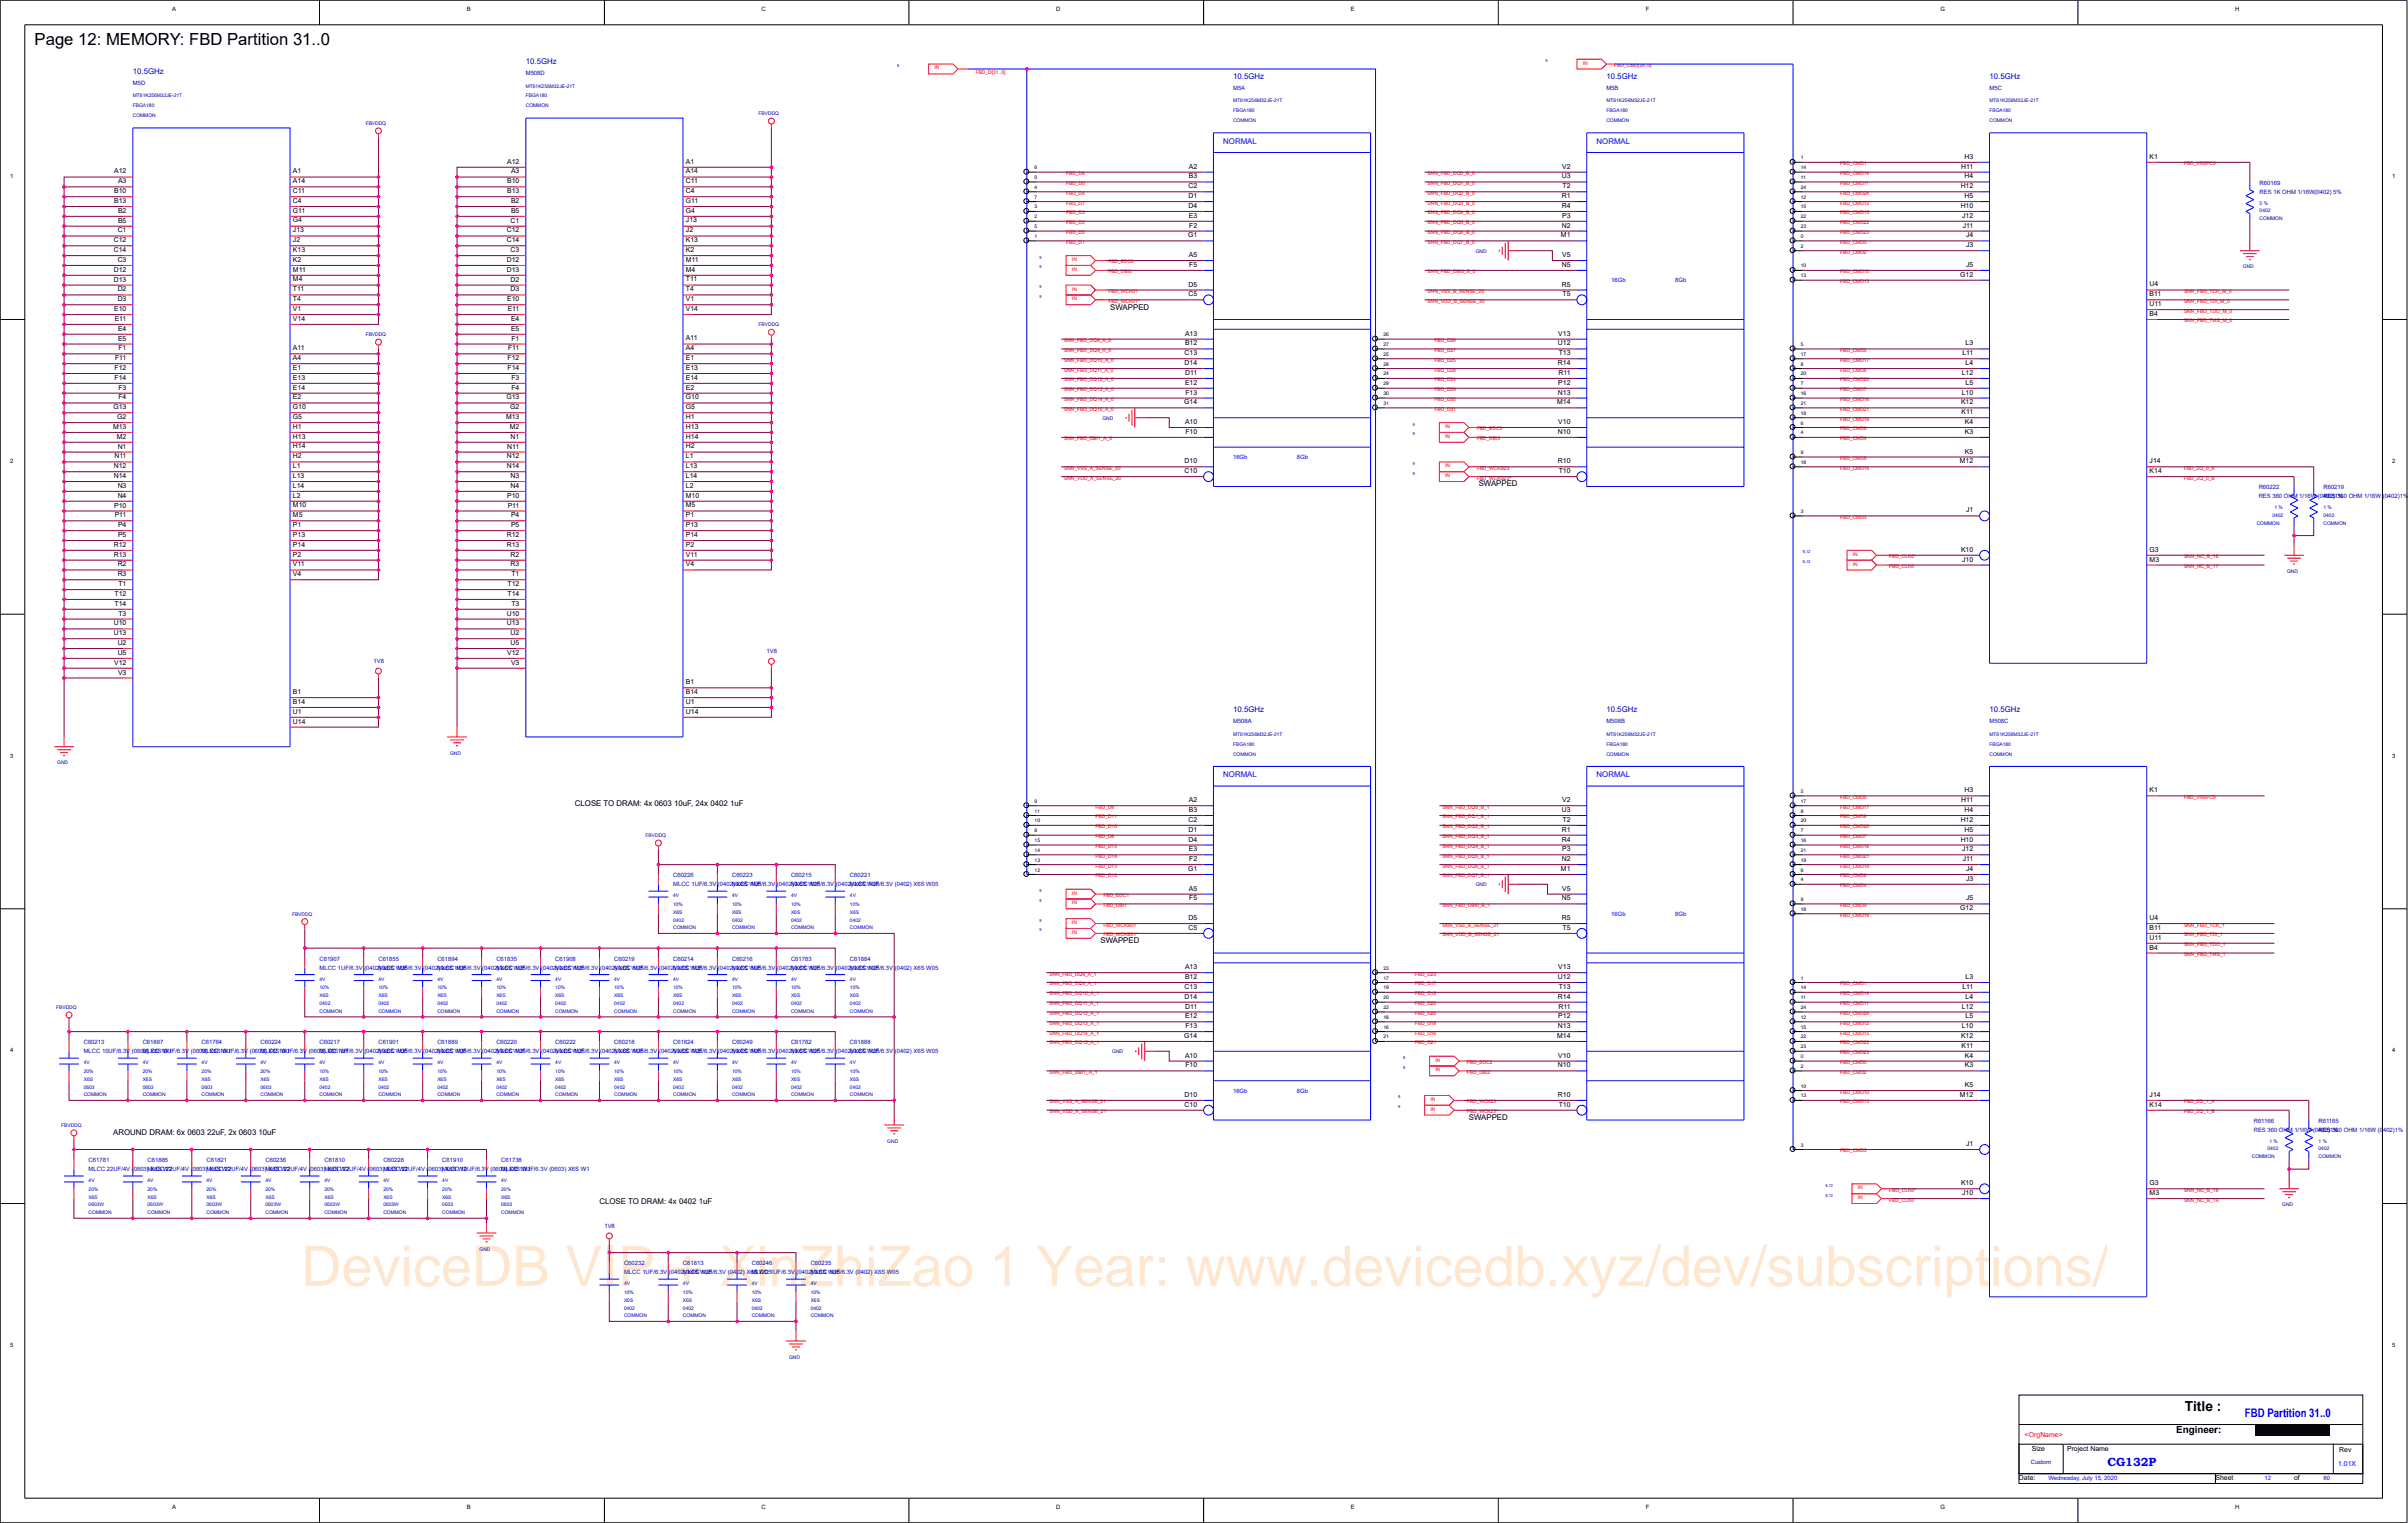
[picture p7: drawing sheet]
<svg xmlns="http://www.w3.org/2000/svg" width="271mm" height="172mm" viewBox="0 0 271 172" stroke-linecap="round" stroke-linejoin="round" font-family="sans-serif">
<defs><g id="words">
<text font-size="6.3" fill="#ff8000" x="33.9" y="145">DeviceDB VIP + XinZhiZao 1 Year: www.devicedb.xyz/dev/subscriptions/</text>
<text font-size="1.9" x="3.9" y="5.1">Page 12: MEMORY: FBD Partition 31..0</text>
<text font-size="1.6" x="246.3" y="159">Title :</text>
<g font-size="1.3" fill="#00f">
<text x="253" y="159.7">FBD Partition 31..0</text>
<text x="237.5" y="165.2">CG132P</text>
</g>
<text font-size="1.1" x="245.3" y="161.6">Engineer:</text>
<g font-size=".9" fill="#0000a0">
<text x="15" y="8.3">10.5GHz</text>
<text x="59.3" y="7.2">10.5GHz</text>
<text x="139" y="8.9">10.5GHz</text>
<text x="181.1" y="8.9">10.5GHz</text>
<text x="224.3" y="8.9">10.5GHz</text>
<text x="139" y="80.3">10.5GHz</text>
<text x="181.1" y="80.3">10.5GHz</text>
<text x="224.3" y="80.3">10.5GHz</text>
</g>
<g font-size=".9" fill="#00f">
<text x="137.9" y="16.2">NORMAL</text>
<text x="180" y="16.2">NORMAL</text>
<text x="137.9" y="87.6">NORMAL</text>
<text x="180" y="87.6">NORMAL</text>
</g>
<g font-size=".9">
<text x="125.2" y="34.9">SWAPPED</text>
<text x="166.7" y="54.8">SWAPPED</text>
<text x="64.8" y="90.8">CLOSE TO DRAM: 4x 0603 10uF, 24x 0402 1uF</text>
<text x="124" y="106.3">SWAPPED</text>
<text x="12.8" y="127.9">AROUND DRAM: 6x 0603 22uF, 2x 0603 10uF</text>
<text x="165.6" y="126.3">SWAPPED</text>
<text x="67.6" y="135.7">CLOSE TO DRAM: 4x 0402 1uF</text>
</g>
<g font-size=".8">
<text x="221.4" y="17.9">H3</text>
<text x="242.3" y="17.9">K1</text>
<text x="12.9" y="22.9">B13</text>
<text x="12.9" y="21.8">B10</text>
<text x="12.9" y="19.6">A12</text>
<text x="13.3" y="24">B2</text>
<text x="13.3" y="20.7">A3</text>
<text x="33" y="24">G11</text>
<text x="33" y="22.9">C4</text>
<text x="33" y="21.8">C11</text>
<text x="33" y="20.6">A14</text>
<text x="33" y="19.5">A1</text>
<text x="57.2" y="21.8">B13</text>
<text x="57.2" y="20.7">B10</text>
<text x="57.2" y="18.4">A12</text>
<text x="57.6" y="24">B5</text>
<text x="57.6" y="22.9">B2</text>
<text x="57.6" y="19.6">A3</text>
<text x="77.3" y="24">G4</text>
<text x="77.3" y="22.9">G11</text>
<text x="77.3" y="21.8">C4</text>
<text x="77.3" y="20.6">C11</text>
<text x="77.3" y="19.5">A14</text>
<text x="77.3" y="18.4">A1</text>
<text x="134" y="23.4">D4</text>
<text x="134" y="22.3">D1</text>
<text x="134" y="21.2">C2</text>
<text x="134" y="20.1">B3</text>
<text x="134" y="19">A2</text>
<text x="176" y="23.4">R4</text>
<text x="176" y="22.3">R1</text>
<text x="176" y="20.1">U3</text>
<text x="176.1" y="19">V2</text>
<text x="176.1" y="21.2">T2</text>
<text x="221" y="23.4">H10</text>
<text x="221" y="21.2">H12</text>
<text x="221.1" y="19">H11</text>
<text x="221.4" y="22.3">H5</text>
<text x="221.4" y="20.1">H4</text>
<text x="12.8" y="28.4">C14</text>
<text x="12.8" y="27.3">C12</text>
<text x="13.3" y="29.5">C3</text>
<text x="13.3" y="26.2">C1</text>
<text x="13.3" y="25.1">B5</text>
<text x="33" y="29.5">K2</text>
<text x="33" y="28.4">K13</text>
<text x="33" y="27.3">J2</text>
<text x="33" y="26.2">J13</text>
<text x="33" y="25.1">G4</text>
<text x="57.1" y="29.5">D12</text>
<text x="57.1" y="27.3">C14</text>
<text x="57.1" y="26.2">C12</text>
<text x="57.6" y="28.4">C3</text>
<text x="57.6" y="25.1">C1</text>
<text x="77.3" y="29.5">M11</text>
<text x="77.3" y="28.4">K2</text>
<text x="77.3" y="27.3">K13</text>
<text x="77.3" y="26.2">J2</text>
<text x="77.3" y="25.1">J13</text>
<text x="133.9" y="26.8">G1</text>
<text x="134" y="29">A5</text>
<text x="134" y="24.6">E3</text>
<text x="134" y="25.7">F2</text>
<text x="176" y="26.8">M1</text>
<text x="176" y="25.7">N2</text>
<text x="176.1" y="29">V5</text>
<text x="176.1" y="24.6">P3</text>
<text x="221.2" y="24.6">J12</text>
<text x="221.2" y="25.7">J11</text>
<text x="221.6" y="27.9">J3</text>
<text x="221.6" y="26.8">J4</text>
<text x="12.8" y="31.7">D13</text>
<text x="12.8" y="30.6">D12</text>
<text x="12.9" y="35.1">E10</text>
<text x="13.3" y="34">D3</text>
<text x="13.3" y="32.8">D2</text>
<text x="33" y="35">V1</text>
<text x="33" y="33.9">T4</text>
<text x="33" y="32.8">T11</text>
<text x="33" y="31.7">M4</text>
<text x="33" y="30.6">M11</text>
<text x="57.1" y="30.6">D13</text>
<text x="57.2" y="34">E10</text>
<text x="57.2" y="35.1">E11</text>
<text x="57.6" y="32.8">D3</text>
<text x="57.6" y="31.7">D2</text>
<text x="77.3" y="35">V14</text>
<text x="77.3" y="33.9">V1</text>
<text x="77.3" y="32.8">T4</text>
<text x="77.3" y="31.7">T11</text>
<text x="77.3" y="30.6">M4</text>
<text x="134" y="33.4">C5</text>
<text x="134" y="32.3">D5</text>
<text x="134" y="30.1">F5</text>
<text x="176" y="32.3">R5</text>
<text x="176" y="30.1">N5</text>
<text x="176.1" y="33.4">T5</text>
<text x="221" y="31.2">G12</text>
<text x="221.6" y="30.1">J5</text>
<text x="242.3" y="35.6">B4</text>
<text x="242.3" y="34.5">U11</text>
<text x="242.3" y="33.4">B11</text>
<text x="242.3" y="32.3">U4</text>
<text x="12.9" y="41.7">F12</text>
<text x="12.9" y="36.2">E11</text>
<text x="13" y="40.6">F11</text>
<text x="13.3" y="38.4">E5</text>
<text x="13.3" y="37.3">E4</text>
<text x="13.4" y="39.5">F1</text>
<text x="33" y="41.7">E1</text>
<text x="33" y="40.6">A4</text>
<text x="33" y="39.5">A11</text>
<text x="33" y="36.2">V14</text>
<text x="57.2" y="41.7">F14</text>
<text x="57.2" y="40.6">F12</text>
<text x="57.3" y="39.5">F11</text>
<text x="57.6" y="37.3">E5</text>
<text x="57.6" y="36.2">E4</text>
<text x="57.6" y="38.4">F1</text>
<text x="77.3" y="41.7">E13</text>
<text x="77.3" y="40.6">E1</text>
<text x="77.3" y="39.5">A4</text>
<text x="77.3" y="38.4">A11</text>
<text x="133.5" y="41.2">D14</text>
<text x="133.5" y="40.1">C13</text>
<text x="133.6" y="38.9">B12</text>
<text x="133.6" y="37.8">A13</text>
<text x="175.6" y="41.2">R14</text>
<text x="175.6" y="38.9">U12</text>
<text x="175.6" y="37.8">V13</text>
<text x="175.7" y="40.1">T13</text>
<text x="221.2" y="40.1">L11</text>
<text x="221.6" y="41.2">L4</text>
<text x="221.6" y="38.9">L3</text>
<text x="12.8" y="46.1">G13</text>
<text x="12.9" y="42.8">F14</text>
<text x="13.2" y="47.2">G2</text>
<text x="13.4" y="45">F4</text>
<text x="13.4" y="43.9">F3</text>
<text x="33" y="47.2">G5</text>
<text x="33" y="46.1">G10</text>
<text x="33" y="45">E2</text>
<text x="33" y="43.9">E14</text>
<text x="33" y="42.8">E13</text>
<text x="57" y="47.2">M13</text>
<text x="57.1" y="45">G13</text>
<text x="57.5" y="46.1">G2</text>
<text x="57.6" y="43.9">F4</text>
<text x="57.6" y="42.8">F3</text>
<text x="77.3" y="47.2">H1</text>
<text x="77.3" y="46.1">G5</text>
<text x="77.3" y="45">G10</text>
<text x="77.3" y="43.9">E2</text>
<text x="77.3" y="42.8">E14</text>
<text x="133.5" y="45.6">G14</text>
<text x="133.6" y="47.8">A10</text>
<text x="133.6" y="43.4">E12</text>
<text x="133.6" y="42.3">D11</text>
<text x="133.6" y="44.5">F13</text>
<text x="175.5" y="45.6">M14</text>
<text x="175.6" y="44.5">N13</text>
<text x="175.6" y="47.8">V10</text>
<text x="175.6" y="43.4">P12</text>
<text x="175.7" y="42.3">R11</text>
<text x="221" y="45.6">K12</text>
<text x="221.1" y="46.7">K11</text>
<text x="221.1" y="44.5">L10</text>
<text x="221.1" y="42.3">L12</text>
<text x="221.5" y="47.8">K4</text>
<text x="221.6" y="43.4">L5</text>
<text x="12.7" y="48.4">M13</text>
<text x="12.8" y="53.9">N14</text>
<text x="12.8" y="52.8">N12</text>
<text x="12.9" y="51.7">N11</text>
<text x="13.2" y="49.5">M2</text>
<text x="13.3" y="50.6">N1</text>
<text x="33" y="53.9">L13</text>
<text x="33" y="52.8">L1</text>
<text x="33" y="51.7">H2</text>
<text x="33" y="50.6">H14</text>
<text x="33" y="49.4">H13</text>
<text x="33" y="48.3">H1</text>
<text x="57.1" y="52.8">N14</text>
<text x="57.1" y="51.7">N12</text>
<text x="57.2" y="50.6">N11</text>
<text x="57.5" y="48.4">M2</text>
<text x="57.6" y="53.9">N3</text>
<text x="57.6" y="49.5">N1</text>
<text x="77.3" y="53.9">L14</text>
<text x="77.3" y="52.8">L13</text>
<text x="77.3" y="51.7">L1</text>
<text x="77.3" y="50.6">H2</text>
<text x="77.3" y="49.4">H14</text>
<text x="77.3" y="48.3">H13</text>
<text x="133.5" y="53.3">C10</text>
<text x="133.5" y="52.2">D10</text>
<text x="133.6" y="48.9">F10</text>
<text x="175.6" y="52.2">R10</text>
<text x="175.6" y="48.9">N10</text>
<text x="175.7" y="53.3">T10</text>
<text x="220.9" y="52.2">M12</text>
<text x="221.5" y="51.1">K5</text>
<text x="221.5" y="48.9">K3</text>
<text x="242.3" y="53.3">K14</text>
<text x="242.3" y="52.2">J14</text>
<text x="12.9" y="57.2">P10</text>
<text x="12.9" y="58.3">P11</text>
<text x="13.3" y="56.1">N4</text>
<text x="13.3" y="55">N3</text>
<text x="13.3" y="59.4">P4</text>
<text x="33" y="59.4">P1</text>
<text x="33" y="58.3">M5</text>
<text x="33" y="57.2">M10</text>
<text x="33" y="56.1">L2</text>
<text x="33" y="55">L14</text>
<text x="57.2" y="56.1">P10</text>
<text x="57.2" y="57.2">P11</text>
<text x="57.6" y="55">N4</text>
<text x="57.6" y="59.4">P5</text>
<text x="57.6" y="58.3">P4</text>
<text x="77.3" y="59.4">P13</text>
<text x="77.3" y="58.3">P1</text>
<text x="77.3" y="57.2">M5</text>
<text x="77.3" y="56.1">M10</text>
<text x="77.3" y="55">L2</text>
<text x="221.6" y="57.8">J1</text>
<text x="12.8" y="62.8">R13</text>
<text x="12.8" y="61.6">R12</text>
<text x="13.3" y="65">R3</text>
<text x="13.3" y="63.9">R2</text>
<text x="13.3" y="60.5">P5</text>
<text x="33" y="65">V4</text>
<text x="33" y="63.8">V11</text>
<text x="33" y="62.7">P2</text>
<text x="33" y="61.6">P14</text>
<text x="33" y="60.5">P13</text>
<text x="57.1" y="61.6">R13</text>
<text x="57.1" y="60.5">R12</text>
<text x="57.6" y="63.9">R3</text>
<text x="57.6" y="62.8">R2</text>
<text x="57.6" y="65">T1</text>
<text x="77.3" y="63.8">V4</text>
<text x="77.3" y="62.7">V11</text>
<text x="77.3" y="61.6">P2</text>
<text x="77.3" y="60.5">P14</text>
<text x="221" y="62.2">K10</text>
<text x="221.2" y="63.3">J10</text>
<text x="242.3" y="63.3">M3</text>
<text x="242.3" y="62.2">G3</text>
<text x="12.8" y="71.6">U13</text>
<text x="12.8" y="70.5">U10</text>
<text x="12.9" y="68.3">T14</text>
<text x="12.9" y="67.2">T12</text>
<text x="13.4" y="69.4">T3</text>
<text x="13.4" y="66.1">T1</text>
<text x="57.1" y="70.5">U13</text>
<text x="57.1" y="69.4">U10</text>
<text x="57.2" y="67.2">T14</text>
<text x="57.2" y="66.1">T12</text>
<text x="57.6" y="71.6">U2</text>
<text x="57.6" y="68.3">T3</text>
<text x="12.9" y="74.9">V12</text>
<text x="13.3" y="73.8">U5</text>
<text x="13.3" y="72.7">U2</text>
<text x="13.3" y="76">V3</text>
<text x="57.2" y="73.8">V12</text>
<text x="57.6" y="72.7">U5</text>
<text x="57.6" y="74.9">V3</text>
<text x="77.3" y="77.1">B1</text>
<text x="33" y="81.6">U14</text>
<text x="33" y="80.5">U1</text>
<text x="33" y="79.3">B14</text>
<text x="33" y="78.2">B1</text>
<text x="77.3" y="80.5">U14</text>
<text x="77.3" y="79.3">U1</text>
<text x="77.3" y="78.2">B14</text>
<text x="221.4" y="89.3">H3</text>
<text x="242.3" y="89.3">K1</text>
<text x="134" y="94.9">D4</text>
<text x="134" y="93.8">D1</text>
<text x="134" y="92.6">C2</text>
<text x="134" y="96">E3</text>
<text x="134" y="91.5">B3</text>
<text x="134" y="90.4">A2</text>
<text x="176" y="94.9">R4</text>
<text x="176" y="93.8">R1</text>
<text x="176" y="91.5">U3</text>
<text x="176.1" y="96">P3</text>
<text x="176.1" y="90.4">V2</text>
<text x="176.1" y="92.6">T2</text>
<text x="221" y="94.9">H10</text>
<text x="221" y="92.6">H12</text>
<text x="221.1" y="90.4">H11</text>
<text x="221.2" y="96">J12</text>
<text x="221.4" y="93.8">H5</text>
<text x="221.4" y="91.5">H4</text>
<text x="133.9" y="98.2">G1</text>
<text x="134" y="100.4">A5</text>
<text x="134" y="101.5">F5</text>
<text x="134" y="97.1">F2</text>
<text x="176" y="98.2">M1</text>
<text x="176" y="101.5">N5</text>
<text x="176" y="97.1">N2</text>
<text x="176.1" y="100.4">V5</text>
<text x="221.2" y="97.1">J11</text>
<text x="221.6" y="101.5">J5</text>
<text x="221.6" y="99.3">J3</text>
<text x="221.6" y="98.2">J4</text>
<text x="134" y="104.8">C5</text>
<text x="134" y="103.7">D5</text>
<text x="176" y="103.7">R5</text>
<text x="176.1" y="104.8">T5</text>
<text x="221" y="102.6">G12</text>
<text x="242.3" y="107">B4</text>
<text x="242.3" y="105.9">U11</text>
<text x="242.3" y="104.8">B11</text>
<text x="242.3" y="103.7">U4</text>
<text x="133.5" y="112.6">D14</text>
<text x="133.5" y="111.5">C13</text>
<text x="133.6" y="110.4">B12</text>
<text x="133.6" y="109.3">A13</text>
<text x="133.6" y="113.7">D11</text>
<text x="175.6" y="112.6">R14</text>
<text x="175.6" y="110.4">U12</text>
<text x="175.6" y="109.3">V13</text>
<text x="175.7" y="113.7">R11</text>
<text x="175.7" y="111.5">T13</text>
<text x="221.1" y="113.7">L12</text>
<text x="221.2" y="111.5">L11</text>
<text x="221.6" y="112.6">L4</text>
<text x="221.6" y="110.4">L3</text>
<text x="133.5" y="117">G14</text>
<text x="133.6" y="119.2">A10</text>
<text x="133.6" y="114.8">E12</text>
<text x="133.6" y="115.9">F13</text>
<text x="175.5" y="117">M14</text>
<text x="175.6" y="115.9">N13</text>
<text x="175.6" y="119.2">V10</text>
<text x="175.6" y="114.8">P12</text>
<text x="221" y="117">K12</text>
<text x="221.1" y="118.1">K11</text>
<text x="221.1" y="115.9">L10</text>
<text x="221.5" y="119.2">K4</text>
<text x="221.6" y="114.8">L5</text>
<text x="133.5" y="124.8">C10</text>
<text x="133.5" y="123.7">D10</text>
<text x="133.6" y="120.3">F10</text>
<text x="175.6" y="123.7">R10</text>
<text x="175.6" y="120.3">N10</text>
<text x="175.7" y="124.8">T10</text>
<text x="220.9" y="123.7">M12</text>
<text x="221.5" y="122.5">K5</text>
<text x="221.5" y="120.3">K3</text>
<text x="242.3" y="124.8">K14</text>
<text x="242.3" y="123.6">J14</text>
<text x="221.6" y="129.2">J1</text>
<text x="221" y="133.6">K10</text>
<text x="221.2" y="134.7">J10</text>
<text x="242.3" y="134.7">M3</text>
<text x="242.3" y="133.6">G3</text>
<text x="227.6" y="166.8">Date:</text>
<text x="229" y="163.5">Size</text>
<text x="233" y="163.5">Project Name</text>
<text x="249.7" y="166.8">Sheet</text>
<text x="258.6" y="166.8">of</text>
<text x="263.7" y="163.6">Rev</text>
</g>
<text font-size=".8" fill="#f00" x="228.2" y="162">&lt;OrgName&gt;</text>
<text font-size=".8" fill="#00f" x="263.6" y="165.2">1.01X</text>
<g font-size=".7">
<text x="19.4" y="1.2">A</text>
<text x="52.6" y="1.2">B</text>
<text x="85.8" y="1.2">C</text>
<text x="119.1" y="1.2">D</text>
<text x="152.3" y="1.2">E</text>
<text x="185.5" y="1.2">F</text>
<text x="218.7" y="1.2">G</text>
<text x="251.9" y="1.2">H</text>
<text x="1.1" y="20.1">1</text>
<text x="269.7" y="20.1">1</text>
<text x="1.1" y="52.2">2</text>
<text x="269.7" y="52.2">2</text>
<text x="1.1" y="85.4">3</text>
<text x="269.7" y="85.4">3</text>
<text x="1.1" y="118.6">4</text>
<text x="269.7" y="118.6">4</text>
<text x="1.1" y="151.8">5</text>
<text x="269.7" y="151.8">5</text>
<text x="19.4" y="170.1">A</text>
<text x="52.6" y="170.1">B</text>
<text x="85.8" y="170.1">C</text>
<text x="119.1" y="170.1">D</text>
<text x="152.3" y="170.1">E</text>
<text x="185.5" y="170.1">F</text>
<text x="218.7" y="170.1">G</text>
<text x="251.9" y="170.1">H</text>
</g>
<g font-size=".7" fill="#0000a0">
<text x="15" y="9.6">M5D</text>
<text x="59.3" y="8.4">M508D</text>
<text x="139" y="10.1">M5A</text>
<text x="181.1" y="10.1">M5B</text>
<text x="224.3" y="10.1">M5C</text>
<text x="254.7" y="20.8">R60169</text>
<text x="254.7" y="21.8">RES 1K OHM 1/16W(0402) 5%</text>
<text x="254.6" y="55.2">R60222</text>
<text x="254.6" y="56.2">RES 360 OHM 1/16W (0402)1%</text>
<text x="261.9" y="55.2">R60219</text>
<text x="261.9" y="56.2">RES 360 OHM 1/16W (0402)1%</text>
<text x="42.1" y="74.8">1V8</text>
<text x="86.4" y="73.7">1V8</text>
<text x="139" y="81.5">M508A</text>
<text x="181.1" y="81.5">M508B</text>
<text x="224.3" y="81.5">M508C</text>
<text x="75.9" y="98.9">C60226</text>
<text x="75.9" y="99.9">MLCC 1UF/6.3V (0402) X6S W05</text>
<text x="82.5" y="98.9">C60223</text>
<text x="82.5" y="99.9">MLCC 1UF/6.3V (0402) X6S W05</text>
<text x="89.2" y="98.9">C60215</text>
<text x="89.2" y="99.9">MLCC 1UF/6.3V (0402) X6S W05</text>
<text x="95.8" y="98.9">C60221</text>
<text x="95.8" y="99.9">MLCC 1UF/6.3V (0402) X6S W05</text>
<text x="36" y="108.3">C61907</text>
<text x="36" y="109.3">MLCC 1UF/6.3V (0402) X6S W05</text>
<text x="42.7" y="108.3">C61855</text>
<text x="42.7" y="109.3">MLCC 1UF/6.3V (0402) X6S W05</text>
<text x="49.3" y="108.3">C61894</text>
<text x="49.3" y="109.3">MLCC 1UF/6.3V (0402) X6S W05</text>
<text x="55.9" y="108.3">C61835</text>
<text x="55.9" y="109.3">MLCC 1UF/6.3V (0402) X6S W05</text>
<text x="62.6" y="108.3">C61908</text>
<text x="62.6" y="109.3">MLCC 1UF/6.3V (0402) X6S W05</text>
<text x="69.2" y="108.3">C60219</text>
<text x="69.2" y="109.3">MLCC 1UF/6.3V (0402) X6S W05</text>
<text x="75.9" y="108.3">C60214</text>
<text x="75.9" y="109.3">MLCC 1UF/6.3V (0402) X6S W05</text>
<text x="82.5" y="108.3">C60216</text>
<text x="82.5" y="109.3">MLCC 1UF/6.3V (0402) X6S W05</text>
<text x="89.2" y="108.3">C61783</text>
<text x="89.2" y="109.3">MLCC 1UF/6.3V (0402) X6S W05</text>
<text x="95.8" y="108.3">C61884</text>
<text x="95.8" y="109.3">MLCC 1UF/6.3V (0402) X6S W05</text>
<text x="9.4" y="117.7">C60213</text>
<text x="9.4" y="118.7">MLCC 10UF/6.3V (0603) X6S W1</text>
<text x="16.1" y="117.7">C61897</text>
<text x="16.1" y="118.7">MLCC 10UF/6.3V (0603) X6S W1</text>
<text x="22.7" y="117.7">C61764</text>
<text x="22.7" y="118.7">MLCC 10UF/6.3V (0603) X6S W1</text>
<text x="29.4" y="117.7">C60224</text>
<text x="29.4" y="118.7">MLCC 10UF/6.3V (0603) X6S W1</text>
<text x="36" y="117.7">C60217</text>
<text x="36" y="118.7">MLCC 1UF/6.3V (0402) X6S W05</text>
<text x="42.7" y="117.7">C61901</text>
<text x="42.7" y="118.7">MLCC 1UF/6.3V (0402) X6S W05</text>
<text x="49.3" y="117.7">C61889</text>
<text x="49.3" y="118.7">MLCC 1UF/6.3V (0402) X6S W05</text>
<text x="55.9" y="117.7">C60220</text>
<text x="55.9" y="118.7">MLCC 1UF/6.3V (0402) X6S W05</text>
<text x="62.6" y="117.7">C60222</text>
<text x="62.6" y="118.7">MLCC 1UF/6.3V (0402) X6S W05</text>
<text x="69.2" y="117.7">C60218</text>
<text x="69.2" y="118.7">MLCC 1UF/6.3V (0402) X6S W05</text>
<text x="75.9" y="117.7">C61824</text>
<text x="75.9" y="118.7">MLCC 1UF/6.3V (0402) X6S W05</text>
<text x="82.5" y="117.7">C60249</text>
<text x="82.5" y="118.7">MLCC 1UF/6.3V (0402) X6S W05</text>
<text x="89.2" y="117.7">C61782</text>
<text x="89.2" y="118.7">MLCC 1UF/6.3V (0402) X6S W05</text>
<text x="95.8" y="117.7">C61888</text>
<text x="95.8" y="118.7">MLCC 1UF/6.3V (0402) X6S W05</text>
<text x="10" y="131">C61781</text>
<text x="16.6" y="131">C61885</text>
<text x="23.3" y="131">C61821</text>
<text x="29.9" y="131">C60236</text>
<text x="36.6" y="131">C61810</text>
<text x="43.2" y="131">C60228</text>
<text x="49.9" y="131">C61910</text>
<text x="56.5" y="131">C61738</text>
<text x="254" y="126.6">R61166</text>
<text x="254" y="127.6">RES 360 OHM 1/16W (0402)1%</text>
<text x="261.3" y="126.6">R61165</text>
<text x="261.3" y="127.6">RES 360 OHM 1/16W (0402)1%</text>
<text x="10" y="132">MLCC 22UF/4V (0603) X6S W2</text>
<text x="16.6" y="132">MLCC 22UF/4V (0603) X6S W2</text>
<text x="23.3" y="132">MLCC 22UF/4V (0603) X6S W2</text>
<text x="29.9" y="132">MLCC 22UF/4V (0603) X6S W2</text>
<text x="36.6" y="132">MLCC 22UF/4V (0603) X6S W2</text>
<text x="43.2" y="132">MLCC 22UF/4V (0603) X6S W2</text>
<text x="49.9" y="132">MLCC 10UF/6.3V (0603) X6S W1</text>
<text x="56.5" y="132">MLCC 10UF/6.3V (0603) X6S W1</text>
<text x="68.1" y="138.4">1V8</text>
<text x="70.3" y="142.6">C60232</text>
<text x="70.3" y="143.6">MLCC 1UF/6.3V (0402) X6S W05</text>
<text x="77" y="142.6">C61813</text>
<text x="77" y="143.6">MLCC 1UF/6.3V (0402) X6S W05</text>
<text x="84.7" y="142.6">C60246</text>
<text x="84.7" y="143.6">MLCC 1UF/6.3V (0402) X6S W05</text>
<text x="91.4" y="142.6">C60235</text>
<text x="91.4" y="143.6">MLCC 1UF/6.3V (0402) X6S W05</text>
</g>
<g font-size=".7" fill="#00f">
<text x="181.6" y="31.8">16Gb</text>
<text x="188.8" y="31.8">8Gb</text>
<text x="139" y="51.7">16Gb</text>
<text x="146.2" y="51.7">8Gb</text>
<text x="181.6" y="103.2">16Gb</text>
<text x="188.8" y="103.2">8Gb</text>
<text x="139" y="123.2">16Gb</text>
<text x="146.2" y="123.2">8Gb</text>
<text x="228.9" y="165">Custom</text>
<text x="230.9" y="166.8">Wednesday, July 15, 2020</text>
<text x="255.3" y="166.8">12</text>
<text x="261.9" y="166.8">80</text>
</g>
<g font-size=".6" fill="#0000a0">
<text x="15" y="11">MT61K256M32JE-21T</text>
<text x="59.3" y="11">FBGA180</text>
<text x="59.3" y="9.9">MT61K256M32JE-21T</text>
<text x="139" y="11.5">MT61K256M32JE-21T</text>
<text x="181.1" y="11.5">MT61K256M32JE-21T</text>
<text x="224.3" y="11.5">MT61K256M32JE-21T</text>
<text x="15" y="12.1">FBGA180</text>
<text x="15" y="13.2">COMMON</text>
<text x="41.2" y="14.1">FBVDDQ</text>
<text x="59.3" y="12.1">COMMON</text>
<text x="85.5" y="13">FBVDDQ</text>
<text x="139" y="12.7">FBGA180</text>
<text x="139" y="13.8">COMMON</text>
<text x="181.1" y="13.8">COMMON</text>
<text x="181.1" y="12.7">FBGA180</text>
<text x="224.3" y="13.8">COMMON</text>
<text x="224.3" y="12.7">FBGA180</text>
<text x="254.7" y="23.1">5 %</text>
<text x="254.7" y="23.9">0402</text>
<text x="166.3" y="28.5">GND</text>
<text x="254.7" y="24.8">COMMON</text>
<text x="252.8" y="30.3">GND</text>
<text x="41.2" y="37.9">FBVDDQ</text>
<text x="85.5" y="36.8">FBVDDQ</text>
<text x="124.3" y="47.3">GND</text>
<text x="254.4" y="59.2">COMMON</text>
<text x="256.1" y="58.3">0402</text>
<text x="256.4" y="57.4">1 %</text>
<text x="261.9" y="57.4">1 %</text>
<text x="261.9" y="58.3">0402</text>
<text x="261.9" y="59.2">COMMON</text>
<text x="257.8" y="64.6">GND</text>
<text x="139" y="83">MT61K256M32JE-21T</text>
<text x="181.1" y="83">MT61K256M32JE-21T</text>
<text x="224.3" y="83">MT61K256M32JE-21T</text>
<text x="6.5" y="86.2">GND</text>
<text x="50.7" y="85.1">GND</text>
<text x="139" y="85.2">COMMON</text>
<text x="139" y="84.1">FBGA180</text>
<text x="181.1" y="84.1">FBGA180</text>
<text x="181.1" y="85.2">COMMON</text>
<text x="224.3" y="85.2">COMMON</text>
<text x="224.3" y="84.1">FBGA180</text>
<text x="72.8" y="94.4">FBVDDQ</text>
<text x="75.9" y="101.1">4V</text>
<text x="82.5" y="101.1">4V</text>
<text x="89.2" y="101.1">4V</text>
<text x="95.8" y="101.1">4V</text>
<text x="166.3" y="99.9">GND</text>
<text x="32.9" y="103.2">FBVDDQ</text>
<text x="75.9" y="104.8">COMMON</text>
<text x="75.9" y="103">X6S</text>
<text x="75.9" y="102.1">10%</text>
<text x="75.9" y="103.9">0402</text>
<text x="82.5" y="104.8">COMMON</text>
<text x="82.5" y="102.1">10%</text>
<text x="82.5" y="103.9">0402</text>
<text x="82.5" y="103">X6S</text>
<text x="89.2" y="102.1">10%</text>
<text x="89.2" y="103">X6S</text>
<text x="89.2" y="104.8">COMMON</text>
<text x="89.2" y="103.9">0402</text>
<text x="95.8" y="103">X6S</text>
<text x="95.8" y="102.1">10%</text>
<text x="95.8" y="103.9">0402</text>
<text x="95.8" y="104.8">COMMON</text>
<text x="6.3" y="113.7">FBVDDQ</text>
<text x="36" y="111.5">10%</text>
<text x="36" y="112.4">X6S</text>
<text x="36" y="110.5">4V</text>
<text x="36" y="113.3">0402</text>
<text x="42.7" y="113.3">0402</text>
<text x="42.7" y="110.5">4V</text>
<text x="42.7" y="111.5">10%</text>
<text x="42.7" y="112.4">X6S</text>
<text x="49.3" y="111.5">10%</text>
<text x="49.3" y="113.3">0402</text>
<text x="49.3" y="112.4">X6S</text>
<text x="49.3" y="110.5">4V</text>
<text x="55.9" y="111.5">10%</text>
<text x="55.9" y="113.3">0402</text>
<text x="55.9" y="112.4">X6S</text>
<text x="55.9" y="110.5">4V</text>
<text x="62.6" y="110.5">4V</text>
<text x="62.6" y="113.3">0402</text>
<text x="62.6" y="112.4">X6S</text>
<text x="62.6" y="111.5">10%</text>
<text x="69.2" y="110.5">4V</text>
<text x="69.2" y="111.5">10%</text>
<text x="69.2" y="113.3">0402</text>
<text x="69.2" y="112.4">X6S</text>
<text x="75.9" y="113.3">0402</text>
<text x="75.9" y="112.4">X6S</text>
<text x="75.9" y="110.5">4V</text>
<text x="75.9" y="111.5">10%</text>
<text x="82.5" y="111.5">10%</text>
<text x="82.5" y="110.5">4V</text>
<text x="82.5" y="112.4">X6S</text>
<text x="82.5" y="113.3">0402</text>
<text x="89.2" y="110.5">4V</text>
<text x="89.2" y="111.5">10%</text>
<text x="89.2" y="112.4">X6S</text>
<text x="89.2" y="113.3">0402</text>
<text x="95.8" y="110.5">4V</text>
<text x="95.8" y="111.5">10%</text>
<text x="95.8" y="112.4">X6S</text>
<text x="95.8" y="113.3">0402</text>
<text x="9.4" y="119.9">4V</text>
<text x="16.1" y="119.9">4V</text>
<text x="22.7" y="119.9">4V</text>
<text x="29.4" y="119.9">4V</text>
<text x="36" y="119.9">4V</text>
<text x="36" y="114.2">COMMON</text>
<text x="42.7" y="119.9">4V</text>
<text x="42.7" y="114.2">COMMON</text>
<text x="49.3" y="119.9">4V</text>
<text x="49.3" y="114.2">COMMON</text>
<text x="55.9" y="119.9">4V</text>
<text x="55.9" y="114.2">COMMON</text>
<text x="62.6" y="119.9">4V</text>
<text x="62.6" y="114.2">COMMON</text>
<text x="69.2" y="119.9">4V</text>
<text x="69.2" y="114.2">COMMON</text>
<text x="75.9" y="119.9">4V</text>
<text x="75.9" y="114.2">COMMON</text>
<text x="82.5" y="119.9">4V</text>
<text x="82.5" y="114.2">COMMON</text>
<text x="89.2" y="119.9">4V</text>
<text x="89.2" y="114.2">COMMON</text>
<text x="95.8" y="119.9">4V</text>
<text x="95.8" y="114.2">COMMON</text>
<text x="125.4" y="118.7">GND</text>
<text x="9.4" y="121.8">X6S</text>
<text x="9.4" y="122.7">0603</text>
<text x="9.4" y="120.9">20%</text>
<text x="9.4" y="123.6">COMMON</text>
<text x="16.1" y="121.8">X6S</text>
<text x="16.1" y="122.7">0603</text>
<text x="16.1" y="120.9">20%</text>
<text x="16.1" y="123.6">COMMON</text>
<text x="22.7" y="122.7">0603</text>
<text x="22.7" y="121.8">X6S</text>
<text x="22.7" y="120.9">20%</text>
<text x="22.7" y="123.6">COMMON</text>
<text x="29.4" y="121.8">X6S</text>
<text x="29.4" y="122.7">0603</text>
<text x="29.4" y="120.9">20%</text>
<text x="29.4" y="123.6">COMMON</text>
<text x="36" y="123.6">COMMON</text>
<text x="36" y="122.7">0402</text>
<text x="36" y="120.9">10%</text>
<text x="36" y="121.8">X6S</text>
<text x="42.7" y="123.6">COMMON</text>
<text x="42.7" y="121.8">X6S</text>
<text x="42.7" y="122.7">0402</text>
<text x="42.7" y="120.9">10%</text>
<text x="49.3" y="121.8">X6S</text>
<text x="49.3" y="122.7">0402</text>
<text x="49.3" y="120.9">10%</text>
<text x="49.3" y="123.6">COMMON</text>
<text x="55.9" y="123.6">COMMON</text>
<text x="55.9" y="121.8">X6S</text>
<text x="55.9" y="122.7">0402</text>
<text x="55.9" y="120.9">10%</text>
<text x="62.6" y="123.6">COMMON</text>
<text x="62.6" y="121.8">X6S</text>
<text x="62.6" y="120.9">10%</text>
<text x="62.6" y="122.7">0402</text>
<text x="69.2" y="121.8">X6S</text>
<text x="69.2" y="120.9">10%</text>
<text x="69.2" y="123.6">COMMON</text>
<text x="69.2" y="122.7">0402</text>
<text x="75.9" y="122.7">0402</text>
<text x="75.9" y="121.8">X6S</text>
<text x="75.9" y="123.6">COMMON</text>
<text x="75.9" y="120.9">10%</text>
<text x="82.5" y="121.8">X6S</text>
<text x="82.5" y="122.7">0402</text>
<text x="82.5" y="120.9">10%</text>
<text x="82.5" y="123.6">COMMON</text>
<text x="89.2" y="120.9">10%</text>
<text x="89.2" y="122.7">0402</text>
<text x="89.2" y="123.6">COMMON</text>
<text x="89.2" y="121.8">X6S</text>
<text x="95.8" y="121.8">X6S</text>
<text x="95.8" y="122.7">0402</text>
<text x="95.8" y="120.9">10%</text>
<text x="95.8" y="123.6">COMMON</text>
<text x="6.9" y="127">FBVDDQ</text>
<text x="100" y="128.8">GND</text>
<text x="253.8" y="130.6">COMMON</text>
<text x="255.6" y="129.7">0402</text>
<text x="255.8" y="128.8">1 %</text>
<text x="261.3" y="128.8">1 %</text>
<text x="261.3" y="129.7">0402</text>
<text x="261.3" y="130.6">COMMON</text>
<text x="10" y="136">0603W</text>
<text x="10" y="136.9">COMMON</text>
<text x="10" y="135.1">X6S</text>
<text x="10" y="134.2">20%</text>
<text x="10" y="133.2">4V</text>
<text x="16.6" y="136">0603W</text>
<text x="16.6" y="136.9">COMMON</text>
<text x="16.6" y="135.1">X6S</text>
<text x="16.6" y="134.2">20%</text>
<text x="16.6" y="133.2">4V</text>
<text x="23.3" y="136">0603W</text>
<text x="23.3" y="136.9">COMMON</text>
<text x="23.3" y="135.1">X6S</text>
<text x="23.3" y="134.2">20%</text>
<text x="23.3" y="133.2">4V</text>
<text x="29.9" y="136">0603W</text>
<text x="29.9" y="135.1">X6S</text>
<text x="29.9" y="134.2">20%</text>
<text x="29.9" y="133.2">4V</text>
<text x="29.9" y="136.9">COMMON</text>
<text x="36.6" y="136">0603W</text>
<text x="36.6" y="135.1">X6S</text>
<text x="36.6" y="133.2">4V</text>
<text x="36.6" y="134.2">20%</text>
<text x="36.6" y="136.9">COMMON</text>
<text x="43.2" y="136">0603W</text>
<text x="43.2" y="135.1">X6S</text>
<text x="43.2" y="133.2">4V</text>
<text x="43.2" y="134.2">20%</text>
<text x="43.2" y="136.9">COMMON</text>
<text x="49.9" y="136.9">COMMON</text>
<text x="49.9" y="134.2">20%</text>
<text x="49.9" y="133.2">4V</text>
<text x="49.9" y="136">0603</text>
<text x="49.9" y="135.1">X6S</text>
<text x="56.5" y="136.9">COMMON</text>
<text x="56.5" y="134.2">20%</text>
<text x="56.5" y="133.2">4V</text>
<text x="56.5" y="136">0603</text>
<text x="56.5" y="135.1">X6S</text>
<text x="257.3" y="136">GND</text>
<text x="54.1" y="141">GND</text>
<text x="70.3" y="146.7">X6S</text>
<text x="70.3" y="147.6">0402</text>
<text x="70.3" y="145.9">10%</text>
<text x="70.3" y="144.9">4V</text>
<text x="70.3" y="148.5">COMMON</text>
<text x="77" y="148.5">COMMON</text>
<text x="77" y="146.7">X6S</text>
<text x="77" y="147.6">0402</text>
<text x="77" y="145.9">10%</text>
<text x="77" y="144.9">4V</text>
<text x="84.7" y="148.5">COMMON</text>
<text x="84.7" y="146.7">X6S</text>
<text x="84.7" y="147.6">0402</text>
<text x="84.7" y="145.9">10%</text>
<text x="84.7" y="144.9">4V</text>
<text x="91.4" y="145.9">10%</text>
<text x="91.4" y="147.6">0402</text>
<text x="91.4" y="146.7">X6S</text>
<text x="91.4" y="148.5">COMMON</text>
<text x="91.4" y="144.9">4V</text>
<text x="88.9" y="153.2">GND</text>
</g>
<g font-size=".6" fill="#f00">
<text x="105.3" y="7.8">IN</text>
<text x="110" y="8.3">FBD_D[31..0]</text>
<text x="178.4" y="7.3">IN</text>
<text x="182" y="7.6">FBD_CMD[24..0]</text>
<text x="120.2" y="20.8">FBD_D0</text>
<text x="120.2" y="22">FBD_D4</text>
<text x="120.2" y="19.7">FBD_D6</text>
<text x="120.2" y="23.1">FBD_D7</text>
<text x="160.9" y="19.7">SNN_FBD_DQ0_B_0</text>
<text x="160.9" y="20.8">SNN_FBD_DQ1_B_0</text>
<text x="160.9" y="22">SNN_FBD_DQ2_B_0</text>
<text x="160.9" y="23.1">SNN_FBD_DQ3_B_0</text>
<text x="207.4" y="20.8">FBD_CMD11</text>
<text x="207.4" y="23.1">FBD_CMD12</text>
<text x="207.4" y="19.7">FBD_CMD14</text>
<text x="207.4" y="18.6">FBD_CMD1</text>
<text x="207.4" y="22">FBD_CMD24</text>
<text x="246.2" y="18.6">FBD_VREFC0</text>
<text x="120.2" y="27.5">FBD_D1</text>
<text x="120.2" y="25.3">FBD_D2</text>
<text x="120.2" y="24.2">FBD_D3</text>
<text x="120.2" y="26.4">FBD_D5</text>
<text x="120.8" y="29.4">IN</text>
<text x="124.9" y="29.7">FBD_EDC0</text>
<text x="160.9" y="24.2">SNN_FBD_DQ4_B_0</text>
<text x="160.9" y="25.3">SNN_FBD_DQ5_B_0</text>
<text x="160.9" y="26.4">SNN_FBD_DQ6_B_0</text>
<text x="160.9" y="27.5">SNN_FBD_DQ7_B_0</text>
<text x="207.4" y="27.5">FBD_CMD0</text>
<text x="207.4" y="24.2">FBD_CMD15</text>
<text x="207.4" y="25.3">FBD_CMD22</text>
<text x="207.4" y="26.4">FBD_CMD23</text>
<text x="207.4" y="28.6">FBD_CMD2</text>
<text x="120.8" y="33.9">IN</text>
<text x="120.8" y="32.7">IN</text>
<text x="120.8" y="30.5">IN</text>
<text x="124.9" y="30.8">FBD_DBI0</text>
<text x="124.9" y="33">FBD_WCK01</text>
<text x="124.9" y="34.1">FBD_WCK01*</text>
<text x="160.9" y="30.8">SNN_FBD_DBI0_B_0</text>
<text x="160.9" y="34.1">SNN_VDD_B_SENSE_20</text>
<text x="160.9" y="33">SNN_VSS_B_SENSE_20</text>
<text x="207.4" y="30.8">FBD_CMD10</text>
<text x="207.4" y="31.9">FBD_CMD13</text>
<text x="246.2" y="33">SNN_FBD_TCK_M_0</text>
<text x="246.2" y="34.1">SNN_FBD_TDI_M_0</text>
<text x="246.2" y="35.2">SNN_FBD_TDO_M_0</text>
<text x="119.9" y="40.8">SNN_FBD_DQ10_A_0</text>
<text x="119.9" y="41.9">SNN_FBD_DQ11_A_0</text>
<text x="119.9" y="38.6">SNN_FBD_DQ8_A_0</text>
<text x="119.9" y="39.7">SNN_FBD_DQ9_A_0</text>
<text x="161.7" y="40.8">FBD_D25</text>
<text x="161.7" y="38.6">FBD_D26</text>
<text x="161.7" y="39.7">FBD_D27</text>
<text x="161.7" y="41.9">FBD_D28</text>
<text x="207.4" y="40.8">FBD_CMD17</text>
<text x="207.4" y="39.7">FBD_CMD5</text>
<text x="207.4" y="41.9">FBD_CMD8</text>
<text x="246.2" y="36.3">SNN_FBD_TMS_M_0</text>
<text x="119.9" y="43">SNN_FBD_DQ12_A_0</text>
<text x="119.9" y="44.1">SNN_FBD_DQ13_A_0</text>
<text x="119.9" y="45.2">SNN_FBD_DQ14_A_0</text>
<text x="119.9" y="46.3">SNN_FBD_DQ15_A_0</text>
<text x="161.7" y="43">FBD_D24</text>
<text x="161.7" y="44.1">FBD_D29</text>
<text x="161.7" y="45.2">FBD_D30</text>
<text x="161.7" y="46.3">FBD_D31</text>
<text x="207.4" y="45.2">FBD_CMD16</text>
<text x="207.4" y="47.4">FBD_CMD19</text>
<text x="207.4" y="43">FBD_CMD20</text>
<text x="207.4" y="46.3">FBD_CMD21</text>
<text x="207.4" y="44.1">FBD_CMD7</text>
<text x="119.9" y="49.6">SNN_FBD_DBI1_A_0</text>
<text x="119.9" y="53">SNN_VSS_A_SENSE_20</text>
<text x="162.9" y="53.8">IN</text>
<text x="162.9" y="52.7">IN</text>
<text x="162.9" y="49.4">IN</text>
<text x="162.9" y="48.3">IN</text>
<text x="166.5" y="49.6">FBD_DBI3</text>
<text x="166.5" y="48.5">FBD_EDC3</text>
<text x="166.5" y="53">FBD_WCKB23</text>
<text x="207.4" y="53">FBD_CMD18</text>
<text x="207.4" y="49.6">FBD_CMD4</text>
<text x="207.4" y="48.5">FBD_CMD6</text>
<text x="207.4" y="51.8">FBD_CMD9</text>
<text x="246.2" y="53">FBD_ZQ_0_A</text>
<text x="119.9" y="54.1">SNN_VDD_A_SENSE_20</text>
<text x="166.5" y="54.1">FBD_WCKB23*</text>
<text x="207.4" y="58.5">FBD_CMD3</text>
<text x="246.2" y="54.1">FBD_ZQ_0_B</text>
<text x="208.9" y="63.8">IN</text>
<text x="208.9" y="62.6">IN</text>
<text x="213" y="64">FBD_CLK0</text>
<text x="213" y="62.9">FBD_CLK0*</text>
<text x="246.2" y="62.9">SNN_NC_B_16</text>
<text x="246.2" y="64">SNN_NC_B_17</text>
<text x="123.5" y="93.4">FBD_D10</text>
<text x="123.5" y="92.3">FBD_D11</text>
<text x="123.5" y="95.6">FBD_D15</text>
<text x="123.5" y="94.5">FBD_D8</text>
<text x="123.5" y="91.2">FBD_D9</text>
<text x="162.6" y="91.2">SNN_FBD_DQ0_B_1</text>
<text x="162.6" y="92.3">SNN_FBD_DQ1_B_1</text>
<text x="162.6" y="93.4">SNN_FBD_DQ2_B_1</text>
<text x="162.6" y="94.5">SNN_FBD_DQ3_B_1</text>
<text x="162.6" y="95.6">SNN_FBD_DQ4_B_1</text>
<text x="207.4" y="95.6">FBD_CMD16</text>
<text x="207.4" y="91.2">FBD_CMD17</text>
<text x="207.4" y="93.4">FBD_CMD20</text>
<text x="207.4" y="90.1">FBD_CMD5</text>
<text x="207.4" y="94.5">FBD_CMD7</text>
<text x="207.4" y="92.3">FBD_CMD8</text>
<text x="246.2" y="90.1">FBD_VREFC0</text>
<text x="120.8" y="102">IN</text>
<text x="120.8" y="100.8">IN</text>
<text x="123.5" y="98.9">FBD_D12</text>
<text x="123.5" y="97.8">FBD_D13</text>
<text x="123.5" y="96.7">FBD_D14</text>
<text x="124.4" y="101.1">FBD_EDC1</text>
<text x="162.6" y="96.7">SNN_FBD_DQ5_B_1</text>
<text x="162.6" y="97.8">SNN_FBD_DQ6_B_1</text>
<text x="162.6" y="98.9">SNN_FBD_DQ7_B_1</text>
<text x="207.4" y="97.8">FBD_CMD19</text>
<text x="207.4" y="96.7">FBD_CMD21</text>
<text x="207.4" y="100">FBD_CMD4</text>
<text x="207.4" y="98.9">FBD_CMD6</text>
<text x="120.8" y="105.3">IN</text>
<text x="120.8" y="104.2">IN</text>
<text x="124.4" y="102.2">FBD_DBI1</text>
<text x="124.4" y="104.4">FBD_WCKB01</text>
<text x="124.4" y="105.6">FBD_WCKB01*</text>
<text x="162.6" y="102.2">SNN_FBD_DBI0_B_1</text>
<text x="162.6" y="105.6">SNN_VDD_B_SENSE_21</text>
<text x="162.6" y="104.4">SNN_VSS_B_SENSE_21</text>
<text x="207.4" y="103.3">FBD_CMD18</text>
<text x="207.4" y="102.2">FBD_CMD9</text>
<text x="246.2" y="104.4">SNN_FBD_TCK_1</text>
<text x="246.2" y="105.6">SNN_FBD_TDI_1</text>
<text x="246.2" y="106.7">SNN_FBD_TDO_1</text>
<text x="246.2" y="107.8">SNN_FBD_TMS_1</text>
<text x="118.3" y="112.2">SNN_FBD_DQ10_A_1</text>
<text x="118.3" y="113.3">SNN_FBD_DQ11_A_1</text>
<text x="118.3" y="110">SNN_FBD_DQ8_A_1</text>
<text x="118.3" y="111.1">SNN_FBD_DQ9_A_1</text>
<text x="159.5" y="111.1">FBD_D17</text>
<text x="159.5" y="112.2">FBD_D19</text>
<text x="159.5" y="113.3">FBD_D20</text>
<text x="159.5" y="110">FBD_D23</text>
<text x="207.4" y="113.3">FBD_CMD11</text>
<text x="207.4" y="112.2">FBD_CMD14</text>
<text x="207.4" y="111.1">FBD_CMD1</text>
<text x="118.3" y="114.4">SNN_FBD_DQ12_A_1</text>
<text x="118.3" y="115.5">SNN_FBD_DQ13_A_1</text>
<text x="118.3" y="116.6">SNN_FBD_DQ14_A_1</text>
<text x="118.3" y="117.7">SNN_FBD_DQ15_A_1</text>
<text x="159.5" y="116.6">FBD_D16</text>
<text x="159.5" y="115.5">FBD_D18</text>
<text x="159.5" y="117.7">FBD_D21</text>
<text x="159.5" y="114.4">FBD_D22</text>
<text x="161.8" y="119.7">IN</text>
<text x="165.3" y="119.9">FBD_EDC2</text>
<text x="207.4" y="119.9">FBD_CMD0</text>
<text x="207.4" y="115.5">FBD_CMD12</text>
<text x="207.4" y="116.6">FBD_CMD15</text>
<text x="207.4" y="117.7">FBD_CMD22</text>
<text x="207.4" y="118.8">FBD_CMD23</text>
<text x="207.4" y="114.4">FBD_CMD24</text>
<text x="118.3" y="121.1">SNN_FBD_DBI1_A_1</text>
<text x="118.3" y="125.5">SNN_VDD_A_SENSE_21</text>
<text x="118.3" y="124.4">SNN_VSS_A_SENSE_21</text>
<text x="161.2" y="125.2">IN</text>
<text x="161.2" y="124.1">IN</text>
<text x="161.8" y="120.8">IN</text>
<text x="165.3" y="121.1">FBD_DBI2</text>
<text x="165.3" y="124.4">FBD_WCK23</text>
<text x="165.3" y="125.5">FBD_WCK23*</text>
<text x="207.4" y="123.3">FBD_CMD10</text>
<text x="207.4" y="124.4">FBD_CMD13</text>
<text x="207.4" y="121.1">FBD_CMD2</text>
<text x="246.2" y="124.4">FBD_ZQ_1_A</text>
<text x="246.2" y="125.5">FBD_ZQ_1_B</text>
<text x="207.4" y="129.9">FBD_CMD3</text>
<text x="209.4" y="135.2">IN</text>
<text x="209.4" y="134.1">IN</text>
<text x="213" y="135.4">FBD_CLK0</text>
<text x="213" y="134.3">FBD_CLK0*</text>
<text x="246.2" y="134.3">SNN_NC_B_18</text>
<text x="246.2" y="135.4">SNN_NC_B_19</text>
</g>
<g font-size=".6">
<text x="203" y="18">1</text>
<text x="116.6" y="23.5">3</text>
<text x="116.6" y="22.4">7</text>
<text x="116.6" y="21.3">4</text>
<text x="116.6" y="20.2">0</text>
<text x="116.6" y="19.1">6</text>
<text x="203" y="23.5">15</text>
<text x="203" y="22.4">12</text>
<text x="203" y="21.3">24</text>
<text x="203" y="20.2">11</text>
<text x="203" y="19.1">14</text>
<text x="116.6" y="26.8">1</text>
<text x="116.6" y="25.7">5</text>
<text x="116.6" y="24.6">2</text>
<text x="203" y="27.9">2</text>
<text x="203" y="26.8">0</text>
<text x="203" y="25.7">23</text>
<text x="203" y="24.6">22</text>
<text x="203" y="31.3">13</text>
<text x="203" y="30.1">10</text>
<text x="155.9" y="41.2">28</text>
<text x="155.9" y="40.1">25</text>
<text x="155.9" y="39">27</text>
<text x="155.9" y="37.9">26</text>
<text x="203" y="41.2">8</text>
<text x="203" y="40.1">17</text>
<text x="203" y="39">5</text>
<text x="155.9" y="45.6">31</text>
<text x="155.9" y="44.5">30</text>
<text x="155.9" y="43.4">29</text>
<text x="155.9" y="42.3">24</text>
<text x="203" y="47.9">6</text>
<text x="203" y="46.8">19</text>
<text x="203" y="45.6">21</text>
<text x="203" y="44.5">16</text>
<text x="203" y="43.4">7</text>
<text x="203" y="42.3">20</text>
<text x="203" y="52.3">18</text>
<text x="203" y="51.2">9</text>
<text x="203" y="49">4</text>
<text x="203" y="57.8">3</text>
<text x="203" y="89.4">5</text>
<text x="116.6" y="94.9">15</text>
<text x="116.6" y="93.8">8</text>
<text x="116.6" y="92.7">10</text>
<text x="116.6" y="91.6">11</text>
<text x="116.6" y="90.5">9</text>
<text x="203" y="94.9">16</text>
<text x="203" y="93.8">7</text>
<text x="203" y="92.7">20</text>
<text x="203" y="91.6">8</text>
<text x="203" y="90.5">17</text>
<text x="116.6" y="98.2">12</text>
<text x="116.6" y="97.1">13</text>
<text x="116.6" y="96">14</text>
<text x="203" y="101.6">9</text>
<text x="203" y="99.4">4</text>
<text x="203" y="98.2">6</text>
<text x="203" y="97.1">19</text>
<text x="203" y="96">21</text>
<text x="203" y="102.7">18</text>
<text x="155.9" y="113.7">22</text>
<text x="155.9" y="112.6">20</text>
<text x="155.9" y="111.5">19</text>
<text x="155.9" y="110.4">17</text>
<text x="155.9" y="109.3">23</text>
<text x="203" y="113.7">24</text>
<text x="203" y="112.6">11</text>
<text x="203" y="111.5">14</text>
<text x="203" y="110.4">1</text>
<text x="155.9" y="117.1">21</text>
<text x="155.9" y="116">16</text>
<text x="155.9" y="114.9">18</text>
<text x="203" y="119.3">0</text>
<text x="203" y="118.2">23</text>
<text x="203" y="117.1">22</text>
<text x="203" y="116">15</text>
<text x="203" y="114.9">12</text>
<text x="203" y="123.7">13</text>
<text x="203" y="122.6">10</text>
<text x="203" y="120.4">2</text>
<text x="203" y="129.2">3</text>
</g>
<g font-size=".4" fill="#0000a0">
<text x="101.1" y="7.6">9</text>
<text x="174.2" y="7">9</text>
<text x="117.2" y="29.1">9</text>
<text x="117.2" y="33.6">9</text>
<text x="117.2" y="32.5">9</text>
<text x="117.2" y="30.3">9</text>
<text x="159.3" y="48">9</text>
<text x="159.3" y="53.5">9</text>
<text x="159.3" y="52.4">9</text>
<text x="159.3" y="49.1">9</text>
<text x="203.2" y="63.5">9,12</text>
<text x="203.2" y="62.4">9,12</text>
<text x="117.2" y="101.7">9</text>
<text x="117.2" y="100.6">9</text>
<text x="117.2" y="105">9</text>
<text x="117.2" y="103.9">9</text>
<text x="158.1" y="119.4">9</text>
<text x="157.6" y="124.9">9</text>
<text x="157.6" y="123.8">9</text>
<text x="158.1" y="120.5">9</text>
<text x="205.8" y="134.9">9,12</text>
<text x="205.8" y="133.8">9,12</text>
</g>
</g></defs>
<g fill="none" stroke="#00f" stroke-width=".11">
<path d="M15 14.4h17.7v69.8h-17.7zM59.3 13.3h17.7v69.8h-17.7zM109.1 7.8h6.6M115.7 7.8h39.3v109.6M115.7 7.8v90.8M135.7 19.4h1.1M136.8 15h17.7v39.8h-17.7zM136.8 17.2h17.7M177.7 19.4h1.2M178.9 15h17.7v39.8h-17.7zM178.9 17.2h17.7M182.2 7.2h19.9v122.4"/>
<path d="M223.1 19.4h1.2M223.1 18.3h1.2M224.3 15h17.7v59.8h-17.7zM135.7 27.2h1.1M135.7 20.5h1.1M135.7 21.6h1.1M135.7 22.7h1.1M135.7 23.8h1.1M135.7 24.9h1.1M135.7 26h1.1M135.7 29.4h1.1M135.7 30.5h1.1"/>
<path d="M135.7 32.7h1.1M135.7 38.2h1.1M135.7 39.3h1.1M136.8 37.1h17.7M136.8 36h17.7M177.7 27.2h1.2M177.7 20.5h1.2M177.7 21.6h1.2M177.7 22.7h1.2M177.7 23.8h1.2M177.7 24.9h1.2M177.7 26h1.2"/>
<path d="M177.7 29.4h1.2M177.7 30.5h1.2M177.7 32.7h1.2M177.7 38.2h1.2M177.7 39.3h1.2M178.9 37.1h17.7M178.9 36h17.7M223.1 27.2h1.2M223.1 20.5h1.2M223.1 21.6h1.2M223.1 22.7h1.2M223.1 23.8h1.2"/>
<path d="M223.1 24.9h1.2M223.1 26h1.2M223.1 30.5h1.2M223.1 39.3h1.2M223.1 28.3h1.2M223.1 31.6h1.2M253.6 20.5v.9M253.6 24.1v.8M135.7 49.3h1.1M135.7 48.2h1.1M135.7 46h1.1M135.7 52.6h1.1"/>
<path d="M135.7 40.4h1.1M135.7 41.6h1.1M135.7 43.8h1.1M135.7 42.7h1.1M135.7 44.9h1.1M136.8 50.4h17.7M136.8 47.1h17.7M177.7 49.3h1.2M177.7 48.2h1.2M177.7 46h1.2M177.7 52.6h1.2M177.7 40.4h1.2"/>
<path d="M177.7 41.6h1.2M177.7 43.8h1.2M177.7 42.7h1.2M177.7 44.9h1.2M178.9 47.1h17.7M178.9 50.4h17.7M223.1 49.3h1.2M223.1 48.2h1.2M223.1 46h1.2M223.1 52.6h1.2M223.1 40.4h1.2M223.1 41.6h1.2"/>
<path d="M223.1 43.8h1.2M223.1 42.7h1.2M223.1 44.9h1.2M223.1 47.1h1.2M223.1 51.5h1.2M258.6 54.8v.9M258.6 58.4v.9M260.8 54.8v.9M260.8 58.4v.9M223.1 63.7h1.2M74.2 99.7v.8M80.9 99.7v.8"/>
<path d="M87.5 99.7v.8M94.1 99.7v.8M135.7 98.6h1.1M135.7 90.8h1.1M135.7 91.9h1.1M135.7 93h1.1M135.7 94.1h1.1M135.7 95.3h1.1M135.7 96.4h1.1M135.7 97.5h1.1M136.8 86.4h17.7v39.9h-17.7zM136.8 88.6h17.7"/>
<path d="M177.7 98.6h1.2M177.7 90.8h1.2M177.7 91.9h1.2M177.7 93h1.2M177.7 94.1h1.2M177.7 95.3h1.2M177.7 96.4h1.2M177.7 97.5h1.2M178.9 86.4h17.7v39.9h-17.7zM178.9 88.6h17.7M223.1 98.6h1.2M223.1 90.8h1.2"/>
<path d="M223.1 91.9h1.2M223.1 93h1.2M223.1 94.1h1.2M223.1 95.3h1.2M223.1 96.4h1.2M223.1 97.5h1.2M223.1 99.7h1.2M223.1 89.7h1.2M224.3 86.4h17.7v59.8h-17.7zM6.7 119.3h2.2M6.7 119.9h2.2M7.8 118.5v.8"/>
<path d="M7.8 119.9v.8M13.3 119.3h2.2M13.3 119.9h2.2M14.4 118.5v.8M14.4 119.9v.8M20 119.3h2.2M20 119.9h2.2M21.1 118.5v.8M21.1 119.9v.8M26.6 119.3h2.2M26.6 119.9h2.2M27.7 118.5v.8"/>
<path d="M27.7 119.9v.8M33.2 119.3h2.3M33.2 119.9h2.3M33.2 109.9h2.3M33.2 110.5h2.3M34.4 109.1v.8M34.4 110.5v.8M34.4 118.5v.8M34.4 119.9v.8M39.9 119.3h2.2M39.9 119.9h2.2M39.9 109.9h2.2"/>
<path d="M39.9 110.5h2.2M41 109.1v.8M41 110.5v.8M41 118.5v.8M41 119.9v.8M46.5 119.3h2.2M46.5 119.9h2.2M46.5 109.9h2.2M46.5 110.5h2.2M47.6 109.1v.8M47.6 110.5v.8M47.6 118.5v.8"/>
<path d="M47.6 119.9v.8M53.2 119.3h2.2M53.2 119.9h2.2M53.2 109.9h2.2M53.2 110.5h2.2M54.3 109.1v.8M54.3 110.5v.8M54.3 118.5v.8M54.3 119.9v.8M59.8 119.3h2.2M59.8 119.9h2.2M59.8 109.9h2.2"/>
<path d="M59.8 110.5h2.2M60.9 109.1v.8M60.9 110.5v.8M60.9 118.5v.8M60.9 119.9v.8M66.5 119.3h2.2M66.5 119.9h2.2M66.5 109.9h2.2M66.5 110.5h2.2M67.6 109.1v.8M67.6 110.5v.8M67.6 118.5v.8"/>
<path d="M67.6 119.9v.8M73.1 119.3h2.2M73.1 119.9h2.2M73.1 109.9h2.2M73.1 110.5h2.2M73.1 100.5h2.2M73.1 101.1h2.2M74.2 101.1v.8M74.2 109.1v.8M74.2 110.5v.8M74.2 118.5v.8M74.2 119.9v.8"/>
<path d="M79.8 119.3h2.2M79.8 119.9h2.2M79.8 109.9h2.2M79.8 110.5h2.2M79.8 100.5h2.2M79.8 101.1h2.2M80.9 101.1v.8M80.9 109.1v.8M80.9 110.5v.8M80.9 118.5v.8M80.9 119.9v.8M86.4 119.3h2.2"/>
<path d="M86.4 119.9h2.2M86.4 109.9h2.2M86.4 110.5h2.2M86.4 100.5h2.2M86.4 101.1h2.2M87.5 101.1v.8M87.5 109.1v.8M87.5 110.5v.8M87.5 118.5v.8M87.5 119.9v.8M93 119.3h2.3M93 119.9h2.3"/>
<path d="M93 109.9h2.3M93 110.5h2.3M93 100.5h2.3M93 101.1h2.3M94.1 101.1v.8M94.1 109.1v.8M94.1 110.5v.8M94.1 118.5v.8M94.1 119.9v.8M135.7 119.6h1.1M135.7 117.4h1.1M135.7 100.8h1.1"/>
<path d="M135.7 101.9h1.1M135.7 104.1h1.1M135.7 109.6h1.1M135.7 110.8h1.1M135.7 111.9h1.1M135.7 113h1.1M135.7 115.2h1.1M135.7 114.1h1.1M135.7 116.3h1.1M136.8 118.5h17.7M136.8 108.5h17.7M136.8 107.4h17.7"/>
<path d="M177.7 119.6h1.2M177.7 117.4h1.2M177.7 100.8h1.2M177.7 101.9h1.2M177.7 104.1h1.2M177.7 109.6h1.2M177.7 110.8h1.2M177.7 111.9h1.2M177.7 113h1.2M177.7 115.2h1.2M177.7 114.1h1.2M177.7 116.3h1.2"/>
<path d="M178.9 118.5h17.7M178.9 108.5h17.7M178.9 107.4h17.7M223.1 119.6h1.2M223.1 117.4h1.2M223.1 101.9h1.2M223.1 110.8h1.2M223.1 111.9h1.2M223.1 113h1.2M223.1 115.2h1.2M223.1 114.1h1.2M223.1 116.3h1.2"/>
<path d="M223.1 118.5h1.2M223.1 103h1.2M7.2 132.6h2.2M7.2 133.2h2.2M8.3 131.8v.8M8.3 133.2v.8M13.9 132.6h2.2M13.9 133.2h2.2M15 131.8v.8M15 133.2v.8M20.5 132.6h2.2M20.5 133.2h2.2"/>
<path d="M21.6 131.8v.8M21.6 133.2v.8M27.2 132.6h2.2M27.2 133.2h2.2M28.3 131.8v.8M28.3 133.2v.8M33.8 132.6h2.2M33.8 133.2h2.2M34.9 131.8v.8M34.9 133.2v.8M40.4 132.6h2.3M40.4 133.2h2.3"/>
<path d="M41.6 131.8v.8M41.6 133.2v.8M47.1 132.6h2.2M47.1 133.2h2.2M48.2 131.8v.8M48.2 133.2v.8M53.7 132.6h2.2M53.7 133.2h2.2M54.8 131.8v.8M54.8 133.2v.8M135.7 120.7h1.1M135.7 124h1.1"/>
<path d="M136.8 121.8h17.7M177.7 120.7h1.2M177.7 124h1.2M178.9 121.8h17.7M223.1 120.7h1.2M223.1 124h1.2M223.1 135.1h1.2M223.1 122.9h1.2M258 126.3v.8M258 129.8v.9M260.2 126.3v.8M260.2 129.8v.9"/>
<path d="M67.6 144.2h2.2M67.6 144.9h2.2M68.7 143.4v.8M68.7 144.9v.7M74.2 144.2h2.2M74.2 144.9h2.2M75.3 143.4v.8M75.3 144.9v.7M82 144.2h2.2M82 144.9h2.2M83.1 143.4v.8M83.1 144.9v.7"/>
<path d="M88.6 144.2h2.2M88.6 144.9h2.2M89.7 143.4v.8M89.7 144.9v.7"/>
<circle cx="136.2" cy="33.8" r=".55"/>
<circle cx="178.3" cy="33.8" r=".55"/>
<circle cx="136.2" cy="53.7" r=".55"/>
<circle cx="178.3" cy="53.7" r=".55"/>
<circle cx="223.7" cy="58.2" r=".55"/>
<circle cx="223.7" cy="62.6" r=".55"/>
<circle cx="136.2" cy="105.2" r=".55"/>
<circle cx="178.3" cy="105.2" r=".55"/>
<circle cx="136.2" cy="125.2" r=".55"/>
<circle cx="178.3" cy="125.2" r=".55"/>
<circle cx="223.7" cy="134" r=".55"/>
<circle cx="223.7" cy="129.6" r=".55"/>
</g>
<g fill="none" stroke="#f00" stroke-width=".11">
<path d="M13.9 20h1.1M32.7 20h1.1M42.7 15.1v.4M58.2 20h1.1M58.2 18.9h1.1M77 20h1.1M77 18.9h1.1M87 14v.4M107.4 7.2h-2.7v1.1h2.7M108 7.8h1.1M180.5 6.7h-2.8v1.1h2.8M181.1 7.2h1.1"/>
<path d="M242 18.3h1.1M13.9 39.9h1.1M13.9 38.8h1.1M13.9 37.7h1.1M13.9 36.6h1.1M13.9 35.5h1.1M13.9 34.4h1.1M13.9 33.2h1.1M13.9 32.1h1.1M13.9 31h1.1M13.9 29.9h1.1M13.9 28.8h1.1"/>
<path d="M13.9 27.7h1.1M13.9 26.6h1.1M13.9 25.5h1.1M13.9 24.4h1.1M13.9 23.3h1.1M13.9 22.2h1.1M13.9 21.1h1.1M32.7 39.9h1.1M32.7 36.6h1.1M32.7 35.5h1.1M32.7 34.4h1.1M32.7 33.2h1.1"/>
<path d="M32.7 32.1h1.1M32.7 31h1.1M32.7 29.9h1.1M32.7 28.8h1.1M32.7 27.7h1.1M32.7 26.6h1.1M32.7 25.5h1.1M32.7 24.4h1.1M32.7 23.3h1.1M32.7 22.2h1.1M32.7 21.1h1.1M42.7 38.9v.4"/>
<path d="M58.2 39.9h1.1M58.2 38.8h1.1M58.2 37.7h1.1M58.2 36.6h1.1M58.2 35.5h1.1M58.2 34.4h1.1M58.2 33.2h1.1M58.2 32.1h1.1M58.2 31h1.1M58.2 29.9h1.1M58.2 28.8h1.1M58.2 27.7h1.1"/>
<path d="M58.2 26.6h1.1M58.2 25.5h1.1M58.2 24.4h1.1M58.2 23.3h1.1M58.2 22.2h1.1M58.2 21.1h1.1M77 39.9h1.1M77 38.8h1.1M77 35.5h1.1M77 34.4h1.1M77 33.2h1.1M77 32.1h1.1"/>
<path d="M77 31h1.1M77 29.9h1.1M77 28.8h1.1M77 27.7h1.1M77 26.6h1.1M77 25.5h1.1M77 24.4h1.1M77 23.3h1.1M77 22.2h1.1M77 21.1h1.1M87 37.8v.4M122.9 32.1h-2.7v1.1h2.7h-2.7v1.2h2.7"/>
<path d="M122.9 28.8h-2.7v1.1h2.7h-2.7v1.1h2.7M123.5 33.8h1.1M123.5 32.7h1.1M123.5 30.5h1.1M123.5 29.4h1.1M169 28.2v.2M169.3 27.8v.9M169.7 27.4v1.7M170 27.2v2.2M170 28.3h1.1M242 36h1.1M242 34.9h1.1"/>
<path d="M242 33.8h1.1M242 32.7h1.1M252.5 28.3h2.2M252.8 28.6h1.6M253.2 28.9h.8M253.5 29.3h.2M253.6 27.2v1.1M13.9 59.8h1.1M13.9 58.7h1.1M13.9 57.6h1.1M13.9 56.5h1.1M13.9 55.4h1.1"/>
<path d="M13.9 54.3h1.1M13.9 53.2h1.1M13.9 52.1h1.1M13.9 51h1.1M13.9 49.9h1.1M13.9 48.7h1.1M13.9 47.6h1.1M13.9 46.5h1.1M13.9 45.4h1.1M13.9 44.3h1.1M13.9 43.2h1.1M13.9 42.1h1.1"/>
<path d="M13.9 41h1.1M32.7 59.8h1.1M32.7 58.7h1.1M32.7 57.6h1.1M32.7 56.5h1.1M32.7 55.4h1.1M32.7 54.3h1.1M32.7 53.2h1.1M32.7 52.1h1.1M32.7 51h1.1M32.7 49.9h1.1M32.7 48.7h1.1"/>
<path d="M32.7 47.6h1.1M32.7 46.5h1.1M32.7 45.4h1.1M32.7 44.3h1.1M32.7 43.2h1.1M32.7 42.1h1.1M32.7 41h1.1M58.2 59.8h1.1M58.2 58.7h1.1M58.2 57.6h1.1M58.2 56.5h1.1M58.2 55.4h1.1"/>
<path d="M58.2 54.3h1.1M58.2 53.2h1.1M58.2 52.1h1.1M58.2 51h1.1M58.2 49.9h1.1M58.2 48.7h1.1M58.2 47.6h1.1M58.2 46.5h1.1M58.2 45.4h1.1M58.2 44.3h1.1M58.2 43.2h1.1M58.2 42.1h1.1"/>
<path d="M58.2 41h1.1M77 59.8h1.1M77 58.7h1.1M77 57.6h1.1M77 56.5h1.1M77 55.4h1.1M77 54.3h1.1M77 53.2h1.1M77 52.1h1.1M77 51h1.1M77 49.9h1.1M77 48.7h1.1"/>
<path d="M77 47.6h1.1M77 46.5h1.1M77 45.4h1.1M77 44.3h1.1M77 43.2h1.1M77 42.1h1.1M77 41h1.1M126.9 47v.2M127.3 46.6v.9M127.6 46.2v1.8M127.9 47.1h1.1M127.9 46v2.2"/>
<path d="M165 52.1h-2.8v1.1h2.8h-2.8v1.1h2.8M165 47.6h-2.8v1.1h2.8h-2.8v1.2h2.8M165.6 53.7h1.1M165.6 52.6h1.1M165.6 49.3h1.1M165.6 48.2h1.1M242 53.7h1.1M242 52.6h1.1M13.9 75.3h1.1M13.9 74.2h1.1M13.9 73.1h1.1M13.9 72h1.1"/>
<path d="M13.9 70.9h1.1M13.9 69.8h1.1M13.9 68.7h1.1M13.9 67.6h1.1M13.9 66.5h1.1M13.9 65.4h1.1M13.9 64.3h1.1M13.9 63.1h1.1M13.9 62h1.1M13.9 60.9h1.1M13.9 76.4h1.1M32.7 65.4h1.1"/>
<path d="M32.7 64.3h1.1M32.7 63.1h1.1M32.7 62h1.1M32.7 60.9h1.1M32.7 79.8h1.1M32.7 78.6h1.1M42.7 76v.4M58.2 75.3h1.1M58.2 74.2h1.1M58.2 73.1h1.1M58.2 72h1.1M58.2 70.9h1.1"/>
<path d="M58.2 69.8h1.1M58.2 68.7h1.1M58.2 67.6h1.1M58.2 66.5h1.1M58.2 65.4h1.1M58.2 64.3h1.1M58.2 63.1h1.1M58.2 62h1.1M58.2 60.9h1.1M77 64.3h1.1M77 63.1h1.1M77 62h1.1"/>
<path d="M77 60.9h1.1M77 79.8h1.1M77 78.6h1.1M77 77.5h1.1M87 74.9v.4M211 62h-2.8v1.1h2.8h-2.8v1.2h2.8M211.5 63.7h1.1M211.5 62.6h1.1M242 63.7h1.1M242 62.6h1.1M257.5 62.6h2.2M257.8 62.9h1.6"/>
<path d="M258.1 63.3h.9M258.5 63.6h.2M258.6 61.5v1.1M6.1 84.2h2.2M6.5 84.5h1.5M6.8 84.8h.9M7.1 85.2h.2M7.2 83.1v1.1M32.7 80.9h1.1M32.7 82h1.1M50.4 83.1h2.2M50.7 83.4h1.6"/>
<path d="M51.1 83.7h.9M51.4 84.1h.2M51.5 82v1.1M74.2 95.4v.4M74.2 98.6v1.1M77 80.9h1.1M80.9 98.6v1.1M87.5 98.6v1.1M94.1 98.6v1.1M169 99.6v.2M169.3 99.2v.9M169.7 98.8v1.8"/>
<path d="M170 99.7h1.1M170 98.6v2.2M242 89.7h1.1M7.8 114.7v.5M7.8 117.4v1.1M14.4 117.4v1.1M21.1 117.4v1.1M27.7 117.4v1.1M34.4 104.2v.5M34.4 108v1.1M34.4 111.3v1.1M34.4 117.4v1.1"/>
<path d="M41 108v1.1M41 111.3v1.1M41 117.4v1.1M47.6 108v1.1M47.6 111.3v1.1M47.6 117.4v1.1M54.3 108v1.1M54.3 111.3v1.1M54.3 117.4v1.1M60.9 108v1.1M60.9 111.3v1.1M60.9 117.4v1.1"/>
<path d="M67.6 108v1.1M67.6 111.3v1.1M67.6 117.4v1.1M74.2 101.9v1.1M74.2 108v1.1M74.2 111.3v1.1M74.2 117.4v1.1M80.9 101.9v1.1M80.9 108v1.1M80.9 111.3v1.1M80.9 117.4v1.1M87.5 101.9v1.1"/>
<path d="M87.5 108v1.1M87.5 111.3v1.1M87.5 117.4v1.1M94.1 101.9v1.1M94.1 108v1.1M94.1 111.3v1.1M94.1 117.4v1.1M122.9 103.6h-2.7v1.1h2.7h-2.7v1.1h2.7M122.9 100.2h-2.7v1.1h2.7h-2.7v1.2h2.7M123.5 105.2h1.1M123.5 104.1h1.1M123.5 101.9h1.1"/>
<path d="M123.5 100.8h1.1M128 118.4v.2M128.4 118.1v.9M128.7 117.6v1.8M129 118.5h1.1M129 117.4v2.2M163.9 119.1h-2.8v1.1h2.8h-2.8v1.1h2.8M164.5 119.6h1.1M242 107.4h1.1M242 106.3h1.1M242 105.2h1.1M242 104.1h1.1"/>
<path d="M7.8 120.7v1.1M8.3 128v.5M8.3 130.7v1.1M8.3 134v1.1M14.4 120.7v1.1M15 130.7v1.1M15 134v1.1M21.1 120.7v1.1M21.6 130.7v1.1M21.6 134v1.1M27.7 120.7v1.1M28.3 130.7v1.1"/>
<path d="M28.3 134v1.1M34.4 120.7v1.1M34.9 130.7v1.1M34.9 134v1.1M41 120.7v1.1M41.6 130.7v1.1M41.6 134v1.1M47.6 120.7v1.1M48.2 130.7v1.1M48.2 134v1.1M53.7 139h2.2M54.1 139.3h1.5"/>
<path d="M54.3 120.7v1.1M54.4 139.7h.9M54.7 140h.2M54.8 130.7v1.1M54.8 134v1.1M54.8 137.9v1.1M60.9 120.7v1.1M67.6 120.7v1.1M68.7 139.7v.4M74.2 120.7v1.1M80.9 120.7v1.1M87.5 120.7v1.1"/>
<path d="M94.1 120.7v1.1M99.7 126.8h2.2M100 127.1h1.6M100.3 127.5h.9M100.7 127.8h.2M100.8 125.7v1.1M163.4 123.5h-2.8v1.1h2.8h-2.8v1.1h2.8M163.9 125.2h1.1M163.9 124h1.1M164.5 120.7h1.1M211.5 133.5h-2.7v1.1h2.7h-2.7v1.1h2.7M212.1 135.1h1.1"/>
<path d="M212.1 134h1.1M242 135.1h1.1M242 134h1.1M242 125.2h1.1M242 124h1.1M256.9 134h2.2M257.3 134.3h1.5M257.6 134.7h.9M257.9 135h.2M258 132.9v1.1M68.7 142.3v1.1M68.7 145.6v1.1"/>
<path d="M75.3 142.3v1.1M75.3 145.6v1.1M83.1 142.3v1.1M83.1 145.6v1.1M88.6 151.2h2.2M88.9 151.5h1.6M89.3 151.8h.9M89.6 152.2h.2M89.7 142.3v1.1M89.7 145.6v1.1M89.7 150.1v1.1"/>
<circle cx="42.7" cy="14.8" r=".33"/>
<circle cx="86.9" cy="13.6" r=".33"/>
<circle cx="42.7" cy="38.6" r=".33"/>
<circle cx="87" cy="37.5" r=".33"/>
<circle cx="42.7" cy="75.7" r=".33"/>
<circle cx="86.9" cy="74.5" r=".33"/>
<circle cx="74.2" cy="95" r=".33"/>
<circle cx="7.8" cy="114.4" r=".33"/>
<circle cx="34.4" cy="103.9" r=".33"/>
<circle cx="8.3" cy="127.7" r=".33"/>
<circle cx="68.7" cy="139.3" r=".33"/>
</g>
<g fill="#000" stroke="#00f" stroke-width=".11">
<path d="M253.2 23.8l.4 .3zM253.2 22.9l.8 .5zM253.2 22.9l.8-.4zM253.2 22.1l.8-.5zM253.2 23.8l.8-.4zM253.2 22.1l.8 .4zM253.6 21.4l.4 .2zM258.1 57.7l.9 .5zM258.1 56.8l.9-.4zM258.1 55.9l.5-.2zM258.6 58.4l.4-.2zM258.1 57.7l.9-.4z"/>
<path d="M258.1 56.8l.9 .5zM258.1 55.9l.9 .5zM260.4 58.2l.4 .2zM260.4 57.3l.8 .4zM260.4 57.3l.8-.5zM260.4 56.4l.8-.5zM260.4 58.2l.8-.5zM260.4 56.4l.8 .4zM260.8 55.7l.4 .2zM257.6 129.1l.9 .5zM257.6 128.3l.9-.5zM257.6 127.4l.4-.3z"/>
<path d="M258 129.8l.5-.2zM257.6 129.1l.9-.4zM257.6 128.3l.9 .4zM257.6 127.4l.9 .4zM259.8 129.6l.4 .2zM259.8 128.7l.9 .4zM259.8 128.7l.9-.4zM259.8 127.8l.9-.4zM259.8 129.6l.9-.5zM259.8 127.8l.9 .5zM260.2 127.1l.5 .3z"/>
</g>
<g fill="#000" stroke="#f00" stroke-width=".11">
<path d="M107.4 8.3l.6-.5zM107.4 7.2l.6 .6zM180.5 7.8l.6-.6zM180.5 6.7l.6 .5zM122.9 34.4l.6-.6zM123.5 32.7l-.6 .5zM123.5 30.5l-.6 .5zM122.9 29.9l.6-.5zM122.9 33.2l.6 .6zM122.9 32.1l.6 .6zM122.9 29.9l.6 .6zM122.9 28.8l.6 .6z"/>
<path d="M165.6 53.7l-.6 .6zM165 53.2l.6-.6zM165.6 49.3l-.6 .6zM165.6 48.2l-.6 .5zM165 53.2l.6 .5zM165 52.1l.6 .5zM165 48.7l.6 .6zM165 47.6l.6 .6zM211 64.3l.5-.6zM211 63.1l.5-.5zM211 63.1l.5 .6zM211 62l.5 .6z"/>
<path d="M123.5 105.2l-.6 .6zM122.9 104.7l.6-.6zM122.9 102.5l.6-.6zM123.5 100.8l-.6 .5zM122.9 104.7l.6 .5zM122.9 103.6l.6 .5zM122.9 101.3l.6 .6zM122.9 100.2l.6 .6zM163.9 119.1l.6 .5zM163.4 125.7l.5-.5zM163.4 124.6l.5-.6zM163.4 124.6l.5 .6z"/>
<path d="M163.4 123.5l.5 .5zM163.9 121.3l.6-.6zM163.9 120.2l.6-.6zM163.9 120.2l.6 .5zM212.1 135.1l-.6 .6zM212.1 134l-.6 .6zM211.5 134.6l.6 .5zM211.5 133.5l.6 .5z"/>
</g>
<path d="M227.6 157.3h38.7v8.8h-38.7zM227.6 162.8h5v3.3h-5zM227.6 166.1h22.1v1.1h-22.1zM227.6 160.6h38.7M232.7 162.8h30.3M249.7 166.1h16.6v1.1h-16.6zM263 162.8h3.3v3.3h-3.3z" fill="none" stroke="#000" stroke-width=".11"/>
<g fill="none" stroke="#800040" stroke-width=".11">
<path d="M13.9 20h-6.7v63.1M33.8 20h8.9v1.1M42.7 15.5v4.5M51.5 20h6.7M58.2 18.9h-6.7v63.1M78.1 20h8.9v1.1M78.1 18.9h8.9v1.1M87 14.4v4.5M116.8 19.4h18.9M160.6 19.4h17.1M203.2 19.4h19.9M203.2 18.3h19.9"/>
<path d="M243.1 18.3h10.5v2.2M7.2 39.9h6.7M7.2 38.8h6.7M7.2 37.7h6.7M7.2 36.6h6.7M7.2 35.5h6.7M7.2 34.4h6.7M7.2 33.2h6.7M7.2 32.1h6.7M7.2 31h6.7M7.2 29.9h6.7M7.2 28.8h6.7"/>
<path d="M7.2 27.7h6.7M7.2 26.6h6.7M7.2 25.5h6.7M7.2 24.4h6.7M7.2 23.3h6.7M7.2 22.2h6.7M7.2 21.1h6.7M33.8 39.9h8.9v1.1M33.8 35.5h8.9v1.1h-8.9M33.8 34.4h8.9v1.1M33.8 33.2h8.9v1.2M33.8 32.1h8.9v1.1"/>
<path d="M33.8 31h8.9v1.1M33.8 29.9h8.9v1.1M33.8 28.8h8.9v1.1M33.8 27.7h8.9v1.1M33.8 26.6h8.9v1.1M33.8 25.5h8.9v1.1M33.8 24.4h8.9v1.1M33.8 23.3h8.9v1.1M33.8 22.2h8.9v1.1M33.8 21.1h8.9v1.1M42.7 39.3v.6M51.5 39.9h6.7"/>
<path d="M51.5 38.8h6.7M51.5 37.7h6.7M51.5 36.6h6.7M51.5 35.5h6.7M51.5 34.4h6.7M51.5 33.2h6.7M51.5 32.1h6.7M51.5 31h6.7M51.5 29.9h6.7M51.5 28.8h6.7M51.5 27.7h6.7M51.5 26.6h6.7"/>
<path d="M51.5 25.5h6.7M51.5 24.4h6.7M51.5 23.3h6.7M51.5 22.2h6.7M51.5 21.1h6.7M78.1 39.9h8.9v1.1M78.1 38.8h8.9v1.1M78.1 34.4h8.9v1.1h-8.9M78.1 33.2h8.9v1.2M78.1 32.1h8.9v1.1M78.1 31h8.9v1.1M78.1 29.9h8.9v1.1"/>
<path d="M78.1 28.8h8.9v1.1M78.1 27.7h8.9v1.1M78.1 26.6h8.9v1.1M78.1 25.5h8.9v1.1M78.1 24.4h8.9v1.1M78.1 23.3h8.9v1.1M78.1 22.2h8.9v1.1M78.1 21.1h8.9v1.1M87 38.2v.6M116.8 27.2h18.9M116.8 20.5h18.9M116.8 22.7h18.9"/>
<path d="M116.8 23.8h18.9M116.8 24.9h18.9M116.8 26h18.9M116.8 21.6h18.9M119.6 39.3h16.1M119.6 38.2h16.1M124.6 30.5h11.1M124.6 29.4h11.1M124.6 32.7h11.1M124.6 33.8h11.1M156.2 39.3h21.5M156.2 38.2h21.5"/>
<path d="M160.6 27.2h17.1M160.6 22.7h17.1M160.6 23.8h17.1M160.6 24.9h17.1M160.6 26h17.1M160.6 21.6h17.1M160.6 30.5h17.1M160.6 20.5h17.1M160.6 32.7h17.1M160.6 33.8h17.1M171.1 28.3h3.9v1.1h2.7M203.2 27.2h19.9"/>
<path d="M203.2 30.5h19.9M203.2 20.5h19.9M203.2 22.7h19.9M203.2 31.6h19.9M203.2 23.8h19.9M203.2 24.9h19.9M203.2 26h19.9M203.2 21.6h19.9M203.2 28.3h19.9M203.2 39.3h19.9M243.1 32.7h14.9M243.1 33.8h14.9"/>
<path d="M243.1 34.9h14.9M243.1 36h14.9M253.6 24.9v2.3M7.2 59.8h6.7M7.2 58.7h6.7M7.2 57.6h6.7M7.2 56.5h6.7M7.2 55.4h6.7M7.2 54.3h6.7M7.2 53.2h6.7M7.2 52.1h6.7M7.2 51h6.7"/>
<path d="M7.2 49.9h6.7M7.2 48.7h6.7M7.2 47.6h6.7M7.2 46.5h6.7M7.2 45.4h6.7M7.2 44.3h6.7M7.2 43.2h6.7M7.2 42.1h6.7M7.2 41h6.7M33.8 59.8h8.9v1.1M33.8 58.7h8.9v1.1M33.8 57.6h8.9v1.1"/>
<path d="M33.8 56.5h8.9v1.1M33.8 55.4h8.9v1.1M33.8 54.3h8.9v1.1M33.8 53.2h8.9v1.1M33.8 52.1h8.9v1.1M33.8 51h8.9v1.1M33.8 49.9h8.9v1.1M33.8 48.7h8.9v1.2M33.8 47.6h8.9v1.1M33.8 46.5h8.9v1.1M33.8 45.4h8.9v1.1M33.8 44.3h8.9v1.1"/>
<path d="M33.8 43.2h8.9v1.1M33.8 42.1h8.9v1.1M33.8 41h8.9v1.1M51.5 59.8h6.7M51.5 58.7h6.7M51.5 57.6h6.7M51.5 56.5h6.7M51.5 55.4h6.7M51.5 54.3h6.7M51.5 53.2h6.7M51.5 52.1h6.7M51.5 51h6.7"/>
<path d="M51.5 49.9h6.7M51.5 48.7h6.7M51.5 47.6h6.7M51.5 46.5h6.7M51.5 45.4h6.7M51.5 44.3h6.7M51.5 43.2h6.7M51.5 42.1h6.7M51.5 41h6.7M78.1 59.8h8.9v1.1M78.1 58.7h8.9v1.1M78.1 57.6h8.9v1.1"/>
<path d="M78.1 56.5h8.9v1.1M78.1 55.4h8.9v1.1M78.1 54.3h8.9v1.1M78.1 53.2h8.9v1.1M78.1 52.1h8.9v1.1M78.1 51h8.9v1.1M78.1 49.9h8.9v1.1M78.1 48.7h8.9v1.2M78.1 47.6h8.9v1.1M78.1 46.5h8.9v1.1M78.1 45.4h8.9v1.1M78.1 44.3h8.9v1.1"/>
<path d="M78.1 43.2h8.9v1.1M78.1 42.1h8.9v1.1M78.1 41h8.9v1.1M119.6 44.9h16.1M119.6 40.4h16.1M119.6 52.6h16.1M119.6 42.7h16.1M119.6 46h16.1M119.6 49.3h16.1M119.6 43.8h16.1M119.6 41.6h16.1M119.6 53.7h16.1"/>
<path d="M129 47.1h2.8v1.1h3.9M156.2 44.9h21.5M156.2 40.4h21.5M156.2 42.7h21.5M156.2 46h21.5M156.2 43.8h21.5M156.2 41.6h21.5M166.7 52.6h11M166.7 49.3h11M166.7 48.2h11M166.7 53.7h11M203.2 44.9h19.9"/>
<path d="M203.2 40.4h19.9M203.2 52.6h19.9M203.2 47.1h19.9M203.2 42.7h19.9M203.2 46h19.9M203.2 58.2h19.9M203.2 49.3h19.9M203.2 48.2h19.9M203.2 43.8h19.9M203.2 41.6h19.9M203.2 51.5h19.9M243.1 52.6h17.7v2.2"/>
<path d="M243.1 53.7h15.5v1.1M258.6 59.3v2.2M260.8 59.3v1.1h-2.2M7.2 76.4h6.7M7.2 75.3h6.7M7.2 74.2h6.7M7.2 73.1h6.7M7.2 72h6.7M7.2 70.9h6.7M7.2 69.8h6.7M7.2 68.7h6.7M7.2 67.6h6.7"/>
<path d="M7.2 66.5h6.7M7.2 65.4h6.7M7.2 64.3h6.7M7.2 63.1h6.7M7.2 62h6.7M7.2 60.9h6.7M33.8 79.8h8.9v1.1M33.8 78.6h8.9v1.2M33.8 64.3h8.9v1.1h-8.9M33.8 63.1h8.9v1.2M33.8 62h8.9v1.1M33.8 60.9h8.9v1.1"/>
<path d="M42.7 76.4v2.2M51.5 75.3h6.7M51.5 74.2h6.7M51.5 73.1h6.7M51.5 72h6.7M51.5 70.9h6.7M51.5 69.8h6.7M51.5 68.7h6.7M51.5 67.6h6.7M51.5 66.5h6.7M51.5 65.4h6.7M51.5 64.3h6.7"/>
<path d="M51.5 63.1h6.7M51.5 62h6.7M51.5 60.9h6.7M78.1 79.8h8.9v1.1h-8.9M78.1 78.6h8.9v1.2M78.1 77.5h8.9v1.1M78.1 63.1h8.9v1.2h-8.9M78.1 62h8.9v1.1M78.1 60.9h8.9v1.1M87 75.3v2.2M212.6 63.7h10.5M212.6 62.6h10.5"/>
<path d="M243.1 63.7h12.2M243.1 62.6h12.2M33.8 80.9h8.9v1.1h-8.9M74.2 97.5h6.7v1.1M74.2 95.8v2.8M80.9 97.5h6.6v1.1M87.5 97.5h6.6v1.1M116.8 95.3h18.9M116.8 97.5h18.9M116.8 98.6h18.9M116.8 94.1h18.9M116.8 90.8h18.9"/>
<path d="M116.8 93h18.9M116.8 96.4h18.9M116.8 91.9h18.9M162.2 95.3h15.5M162.2 97.5h15.5M162.2 93h15.5M162.2 96.4h15.5M162.2 98.6h15.5M162.2 94.1h15.5M162.2 90.8h15.5M162.2 91.9h15.5M171.1 99.7h3.3v1.1h3.3"/>
<path d="M203.2 95.3h19.9M203.2 90.8h19.9M203.2 97.5h19.9M203.2 93h19.9M203.2 96.4h19.9M203.2 99.7h19.9M203.2 89.7h19.9M203.2 98.6h19.9M203.2 94.1h19.9M203.2 91.9h19.9M243.1 89.7h12.2M7.8 115.2v2.2"/>
<path d="M7.8 116.3h6.6v1.1M14.4 116.3h6.7v1.1M21.1 116.3h6.6v1.1M27.7 116.3h6.7v1.1M34.4 116.3h6.6v1.1M34.4 106.9h6.6v1.1M34.4 112.4v2.2h6.6v-2.2M34.4 104.7v3.3M41 116.3h6.6v1.1M41 106.9h6.6v1.1M47.6 116.3h6.7v1.1M47.6 106.9h6.7v1.1"/>
<path d="M47.6 112.4v2.2h-6.6M54.3 112.4v2.2h-6.7M54.3 116.3h6.6v1.1M54.3 106.9h6.6v1.1M60.9 116.3h6.7v1.1M60.9 106.9h6.7v1.1M60.9 112.4v2.2h-6.6M67.6 116.3h6.6v1.1M67.6 106.9h6.6v1.1M67.6 112.4v2.2h-6.7M74.2 116.3h6.7v1.1M74.2 106.9h6.7v1.1"/>
<path d="M74.2 112.4v2.2h-6.6M74.2 103v2.2h26.6v9.4h-26.6M80.9 116.3h6.6v1.1M80.9 106.9h6.6v1.1M80.9 103v2.2M80.9 112.4v2.2M87.5 103v2.2M87.5 112.4v2.2M87.5 116.3h6.6v1.1M87.5 106.9h6.6v1.1M94.1 103v2.2M94.1 112.4v2.2"/>
<path d="M100.8 114.6v9.4M118 113h17.7M118 115.2h17.7M118 111.9h17.7M118 116.3h17.7M118 110.8h17.7M118 117.4h17.7M118 114.1h17.7M118 109.6h17.7M124.6 101.9h11.1M124.6 100.8h11.1M124.6 104.1h11.1"/>
<path d="M124.6 105.2h11.1M130.1 118.5h1.7v1.1h3.9M156.2 113h21.5M156.2 115.2h21.5M156.2 111.9h21.5M156.2 116.3h21.5M156.2 110.8h21.5M156.2 117.4h21.5M156.2 114.1h21.5M156.2 109.6h21.5M162.2 101.9h15.5M162.2 104.1h15.5"/>
<path d="M162.2 105.2h15.5M165.6 119.6h12.1M203.2 119.6h19.9M203.2 113h19.9M203.2 115.2h19.9M203.2 111.9h19.9M203.2 116.3h19.9M203.2 103h19.9M203.2 110.8h19.9M203.2 117.4h19.9M203.2 118.5h19.9M203.2 114.1h19.9"/>
<path d="M203.2 101.9h19.9M243.1 104.1h13.3M243.1 105.2h13.3M243.1 106.3h13.3M243.1 107.4h13.3M7.8 121.8v2.2h13.3v-2.2M8.3 129.6h6.7v1.1M8.3 128.5v2.2M8.3 135.1v2.2h26.6v-2.2M14.4 121.8v2.2M15 129.6h6.6v1.1M15 135.1v2.2"/>
<path d="M21.6 129.6h6.7v1.1M21.6 135.1v2.2M27.7 121.8v2.2h-6.6M28.3 129.6h6.6v1.1M28.3 135.1v2.2M34.4 121.8v2.2h-6.7M34.9 129.6h6.7v1.1M41 121.8v2.2h-6.6M41.6 129.6h6.6v1.1M41.6 135.1v2.2h-6.7M47.6 121.8v2.2h-6.6M48.2 137.3h6.6v.6"/>
<path d="M48.2 129.6h6.6v1.1M48.2 135.1v2.2h-6.6M54.3 121.8v2.2h-6.7M54.8 135.1v2.2M60.9 121.8v2.2h-6.6M67.6 121.8v2.2h-6.7M74.2 121.8v2.2h-6.6M80.9 121.8v2.2h-6.7M87.5 121.8v2.2h-6.6M94.1 121.8v2.2h-6.6M94.1 124h6.7v1.7M118 124h17.7"/>
<path d="M118 120.7h17.7M118 125.2h17.7M165 124h12.7M165 125.2h12.7M165.6 120.7h12.1M203.2 122.9h19.9M203.2 124h19.9M203.2 120.7h19.9M203.2 129.6h19.9M213.2 135.1h9.9M213.2 134h9.9M243.1 135.1h12.2"/>
<path d="M243.1 134h12.2M243.1 124h17.1v2.3M243.1 125.2h14.9v1.1M258 130.7v2.2M260.2 130.7v1.1h-2.2M68.7 140.1v2.2M68.7 141.2h6.6v1.1M68.7 146.7v2.3h6.6v-2.3M75.3 141.2h7.8v1.1M75.3 149h14.4v1.1M83.1 146.7v2.3M83.1 141.2h6.6v1.1"/>
<path d="M89.7 146.7v2.3"/>
</g>
<g fill="#f0f">
<circle cx="42.7" cy="80.9" r=".22"/>
<circle cx="42.7" cy="79.8" r=".22"/>
<circle cx="42.7" cy="78.6" r=".22"/>
<circle cx="68.7" cy="141.2" r=".22"/>
<circle cx="75.3" cy="141.2" r=".22"/>
<circle cx="87" cy="79.8" r=".22"/>
<circle cx="87" cy="78.6" r=".22"/>
<circle cx="87" cy="77.5" r=".22"/>
<circle cx="83.1" cy="141.2" r=".22"/>
<circle cx="115.7" cy="7.8" r=".22"/>
<circle cx="7.8" cy="116.3" r=".22"/>
<circle cx="8.3" cy="129.6" r=".22"/>
<circle cx="14.4" cy="116.3" r=".22"/>
<circle cx="21.1" cy="116.3" r=".22"/>
<circle cx="15" cy="129.6" r=".22"/>
<circle cx="21.6" cy="129.6" r=".22"/>
<circle cx="28.3" cy="129.6" r=".22"/>
<circle cx="34.9" cy="129.6" r=".22"/>
<circle cx="42.7" cy="64.3" r=".22"/>
<circle cx="42.7" cy="63.1" r=".22"/>
<circle cx="42.7" cy="62" r=".22"/>
<circle cx="42.7" cy="59.8" r=".22"/>
<circle cx="42.7" cy="60.9" r=".22"/>
<circle cx="42.7" cy="58.7" r=".22"/>
<circle cx="42.7" cy="56.5" r=".22"/>
<circle cx="42.7" cy="57.6" r=".22"/>
<circle cx="42.7" cy="55.4" r=".22"/>
<circle cx="42.7" cy="53.2" r=".22"/>
<circle cx="42.7" cy="54.3" r=".22"/>
<circle cx="42.7" cy="52.1" r=".22"/>
<circle cx="42.7" cy="51" r=".22"/>
<circle cx="42.7" cy="48.7" r=".22"/>
<circle cx="42.7" cy="49.9" r=".22"/>
<circle cx="42.7" cy="47.6" r=".22"/>
<circle cx="42.7" cy="46.5" r=".22"/>
<circle cx="42.7" cy="45.4" r=".22"/>
<circle cx="42.7" cy="43.2" r=".22"/>
<circle cx="42.7" cy="44.3" r=".22"/>
<circle cx="42.7" cy="42.1" r=".22"/>
<circle cx="42.7" cy="41" r=".22"/>
<circle cx="42.7" cy="39.9" r=".22"/>
<circle cx="42.7" cy="35.5" r=".22"/>
<circle cx="42.7" cy="34.4" r=".22"/>
<circle cx="42.7" cy="32.1" r=".22"/>
<circle cx="42.7" cy="33.2" r=".22"/>
<circle cx="42.7" cy="29.9" r=".22"/>
<circle cx="42.7" cy="31" r=".22"/>
<circle cx="42.7" cy="28.8" r=".22"/>
<circle cx="42.7" cy="26.6" r=".22"/>
<circle cx="42.7" cy="27.7" r=".22"/>
<circle cx="42.7" cy="25.5" r=".22"/>
<circle cx="42.7" cy="23.3" r=".22"/>
<circle cx="42.7" cy="24.4" r=".22"/>
<circle cx="42.7" cy="21.1" r=".22"/>
<circle cx="42.7" cy="22.2" r=".22"/>
<circle cx="42.7" cy="20" r=".22"/>
<circle cx="34.4" cy="116.3" r=".22"/>
<circle cx="27.7" cy="116.3" r=".22"/>
<circle cx="34.4" cy="106.9" r=".22"/>
<circle cx="41.6" cy="129.6" r=".22"/>
<circle cx="41" cy="116.3" r=".22"/>
<circle cx="41" cy="106.9" r=".22"/>
<circle cx="48.2" cy="129.6" r=".22"/>
<circle cx="54.3" cy="116.3" r=".22"/>
<circle cx="47.6" cy="116.3" r=".22"/>
<circle cx="54.3" cy="106.9" r=".22"/>
<circle cx="47.6" cy="106.9" r=".22"/>
<circle cx="60.9" cy="116.3" r=".22"/>
<circle cx="60.9" cy="106.9" r=".22"/>
<circle cx="74.2" cy="116.3" r=".22"/>
<circle cx="67.6" cy="116.3" r=".22"/>
<circle cx="74.2" cy="106.9" r=".22"/>
<circle cx="67.6" cy="106.9" r=".22"/>
<circle cx="74.2" cy="97.5" r=".22"/>
<circle cx="87" cy="63.1" r=".22"/>
<circle cx="87" cy="62" r=".22"/>
<circle cx="87" cy="60.9" r=".22"/>
<circle cx="87" cy="59.8" r=".22"/>
<circle cx="87" cy="58.7" r=".22"/>
<circle cx="87" cy="57.6" r=".22"/>
<circle cx="87" cy="56.5" r=".22"/>
<circle cx="87" cy="55.4" r=".22"/>
<circle cx="87" cy="54.3" r=".22"/>
<circle cx="87" cy="53.2" r=".22"/>
<circle cx="87" cy="52.1" r=".22"/>
<circle cx="87" cy="51" r=".22"/>
<circle cx="87" cy="49.9" r=".22"/>
<circle cx="87" cy="48.7" r=".22"/>
<circle cx="87" cy="47.6" r=".22"/>
<circle cx="87" cy="46.5" r=".22"/>
<circle cx="87" cy="45.4" r=".22"/>
<circle cx="87" cy="43.2" r=".22"/>
<circle cx="87" cy="44.3" r=".22"/>
<circle cx="87" cy="42.1" r=".22"/>
<circle cx="87" cy="41" r=".22"/>
<circle cx="87" cy="39.9" r=".22"/>
<circle cx="87" cy="38.8" r=".22"/>
<circle cx="87" cy="34.4" r=".22"/>
<circle cx="87" cy="33.2" r=".22"/>
<circle cx="87" cy="32.1" r=".22"/>
<circle cx="87" cy="31" r=".22"/>
<circle cx="87" cy="29.9" r=".22"/>
<circle cx="87" cy="28.8" r=".22"/>
<circle cx="87" cy="27.7" r=".22"/>
<circle cx="87" cy="26.6" r=".22"/>
<circle cx="87" cy="25.5" r=".22"/>
<circle cx="87" cy="24.4" r=".22"/>
<circle cx="87" cy="23.3" r=".22"/>
<circle cx="87" cy="21.1" r=".22"/>
<circle cx="87" cy="22.2" r=".22"/>
<circle cx="87" cy="20" r=".22"/>
<circle cx="87" cy="18.9" r=".22"/>
<circle cx="80.9" cy="97.5" r=".22"/>
<circle cx="87.5" cy="116.3" r=".22"/>
<circle cx="80.9" cy="116.3" r=".22"/>
<circle cx="87.5" cy="106.9" r=".22"/>
<circle cx="80.9" cy="106.9" r=".22"/>
<circle cx="87.5" cy="97.5" r=".22"/>
<circle cx="7.2" cy="76.4" r=".22"/>
<circle cx="7.2" cy="75.3" r=".22"/>
<circle cx="7.2" cy="73.1" r=".22"/>
<circle cx="7.2" cy="72" r=".22"/>
<circle cx="7.2" cy="70.9" r=".22"/>
<circle cx="7.2" cy="69.8" r=".22"/>
<circle cx="7.2" cy="68.7" r=".22"/>
<circle cx="7.2" cy="67.6" r=".22"/>
<circle cx="7.2" cy="65.4" r=".22"/>
<circle cx="7.2" cy="64.3" r=".22"/>
<circle cx="7.2" cy="63.1" r=".22"/>
<circle cx="7.2" cy="59.8" r=".22"/>
<circle cx="7.2" cy="58.7" r=".22"/>
<circle cx="7.2" cy="57.6" r=".22"/>
<circle cx="7.2" cy="56.5" r=".22"/>
<circle cx="7.2" cy="55.4" r=".22"/>
<circle cx="7.2" cy="54.3" r=".22"/>
<circle cx="7.2" cy="53.2" r=".22"/>
<circle cx="7.2" cy="52.1" r=".22"/>
<circle cx="7.2" cy="51" r=".22"/>
<circle cx="7.2" cy="49.9" r=".22"/>
<circle cx="7.2" cy="48.7" r=".22"/>
<circle cx="7.2" cy="47.6" r=".22"/>
<circle cx="7.2" cy="46.5" r=".22"/>
<circle cx="7.2" cy="45.4" r=".22"/>
<circle cx="7.2" cy="44.3" r=".22"/>
<circle cx="7.2" cy="43.2" r=".22"/>
<circle cx="7.2" cy="42.1" r=".22"/>
<circle cx="7.2" cy="41" r=".22"/>
<circle cx="7.2" cy="39.9" r=".22"/>
<circle cx="7.2" cy="38.8" r=".22"/>
<circle cx="7.2" cy="37.7" r=".22"/>
<circle cx="7.2" cy="36.6" r=".22"/>
<circle cx="7.2" cy="35.5" r=".22"/>
<circle cx="7.2" cy="34.4" r=".22"/>
<circle cx="7.2" cy="33.2" r=".22"/>
<circle cx="7.2" cy="32.1" r=".22"/>
<circle cx="7.2" cy="31" r=".22"/>
<circle cx="7.2" cy="29.9" r=".22"/>
<circle cx="7.2" cy="28.8" r=".22"/>
<circle cx="7.2" cy="25.5" r=".22"/>
<circle cx="7.2" cy="24.4" r=".22"/>
<circle cx="7.2" cy="22.2" r=".22"/>
<circle cx="7.2" cy="21.1" r=".22"/>
<circle cx="14.4" cy="124" r=".22"/>
<circle cx="21.1" cy="124" r=".22"/>
<circle cx="15" cy="137.3" r=".22"/>
<circle cx="21.6" cy="137.3" r=".22"/>
<circle cx="28.3" cy="137.3" r=".22"/>
<circle cx="34.9" cy="137.3" r=".22"/>
<circle cx="7.2" cy="74.2" r=".22"/>
<circle cx="7.2" cy="66.5" r=".22"/>
<circle cx="7.2" cy="62" r=".22"/>
<circle cx="7.2" cy="60.9" r=".22"/>
<circle cx="7.2" cy="27.7" r=".22"/>
<circle cx="7.2" cy="26.6" r=".22"/>
<circle cx="7.2" cy="23.3" r=".22"/>
<circle cx="34.4" cy="124" r=".22"/>
<circle cx="27.7" cy="124" r=".22"/>
<circle cx="41" cy="114.6" r=".22"/>
<circle cx="41" cy="124" r=".22"/>
<circle cx="41.6" cy="137.3" r=".22"/>
<circle cx="51.5" cy="75.3" r=".22"/>
<circle cx="51.5" cy="74.2" r=".22"/>
<circle cx="51.5" cy="73.1" r=".22"/>
<circle cx="51.5" cy="72" r=".22"/>
<circle cx="51.5" cy="70.9" r=".22"/>
<circle cx="51.5" cy="69.8" r=".22"/>
<circle cx="51.5" cy="68.7" r=".22"/>
<circle cx="51.5" cy="67.6" r=".22"/>
<circle cx="51.5" cy="65.4" r=".22"/>
<circle cx="51.5" cy="64.3" r=".22"/>
<circle cx="51.5" cy="63.1" r=".22"/>
<circle cx="51.5" cy="60.9" r=".22"/>
<circle cx="51.5" cy="59.8" r=".22"/>
<circle cx="51.5" cy="55.4" r=".22"/>
<circle cx="51.5" cy="54.3" r=".22"/>
<circle cx="51.5" cy="53.2" r=".22"/>
<circle cx="51.5" cy="52.1" r=".22"/>
<circle cx="51.5" cy="51" r=".22"/>
<circle cx="51.5" cy="49.9" r=".22"/>
<circle cx="51.5" cy="48.7" r=".22"/>
<circle cx="51.5" cy="47.6" r=".22"/>
<circle cx="51.5" cy="45.4" r=".22"/>
<circle cx="51.5" cy="44.3" r=".22"/>
<circle cx="51.5" cy="43.2" r=".22"/>
<circle cx="51.5" cy="41" r=".22"/>
<circle cx="51.5" cy="39.9" r=".22"/>
<circle cx="51.5" cy="38.8" r=".22"/>
<circle cx="51.5" cy="37.7" r=".22"/>
<circle cx="51.5" cy="34.4" r=".22"/>
<circle cx="51.5" cy="33.2" r=".22"/>
<circle cx="51.5" cy="32.1" r=".22"/>
<circle cx="51.5" cy="31" r=".22"/>
<circle cx="51.5" cy="29.9" r=".22"/>
<circle cx="51.5" cy="28.8" r=".22"/>
<circle cx="51.5" cy="24.4" r=".22"/>
<circle cx="51.5" cy="22.2" r=".22"/>
<circle cx="51.5" cy="21.1" r=".22"/>
<circle cx="51.5" cy="20" r=".22"/>
<circle cx="54.3" cy="124" r=".22"/>
<circle cx="47.6" cy="124" r=".22"/>
<circle cx="54.3" cy="114.6" r=".22"/>
<circle cx="47.6" cy="114.6" r=".22"/>
<circle cx="54.8" cy="137.3" r=".22"/>
<circle cx="48.2" cy="137.3" r=".22"/>
<circle cx="51.5" cy="66.5" r=".22"/>
<circle cx="51.5" cy="62" r=".22"/>
<circle cx="51.5" cy="58.7" r=".22"/>
<circle cx="51.5" cy="57.6" r=".22"/>
<circle cx="51.5" cy="56.5" r=".22"/>
<circle cx="51.5" cy="46.5" r=".22"/>
<circle cx="51.5" cy="42.1" r=".22"/>
<circle cx="51.5" cy="36.6" r=".22"/>
<circle cx="51.5" cy="35.5" r=".22"/>
<circle cx="51.5" cy="27.7" r=".22"/>
<circle cx="51.5" cy="26.6" r=".22"/>
<circle cx="51.5" cy="25.5" r=".22"/>
<circle cx="51.5" cy="23.3" r=".22"/>
<circle cx="60.9" cy="124" r=".22"/>
<circle cx="60.9" cy="114.6" r=".22"/>
<circle cx="75.3" cy="149" r=".22"/>
<circle cx="74.2" cy="124" r=".22"/>
<circle cx="67.6" cy="124" r=".22"/>
<circle cx="74.2" cy="114.6" r=".22"/>
<circle cx="67.6" cy="114.6" r=".22"/>
<circle cx="80.9" cy="105.2" r=".22"/>
<circle cx="87.5" cy="105.2" r=".22"/>
<circle cx="94.1" cy="105.2" r=".22"/>
<circle cx="100.8" cy="114.6" r=".22"/>
<circle cx="94.1" cy="114.6" r=".22"/>
<circle cx="87.5" cy="114.6" r=".22"/>
<circle cx="80.9" cy="114.6" r=".22"/>
<circle cx="89.7" cy="149" r=".22"/>
<circle cx="83.1" cy="149" r=".22"/>
<circle cx="87.5" cy="124" r=".22"/>
<circle cx="80.9" cy="124" r=".22"/>
<circle cx="94.1" cy="124" r=".22"/>
<circle cx="100.8" cy="124" r=".22"/>
<circle cx="258" cy="131.8" r=".22"/>
<circle cx="258.6" cy="60.4" r=".22"/>
</g>
<g fill="none" stroke="#000" stroke-width=".11">
<path d="M0 0h271.3v171.7h-271.3zM2.8 2.8h265.7v166.1h-265.7zM36 0v2.8M68.1 0v2.8M102.5 0v2.8M115.7 19.4h1.1M135.7 0v2.8M168.9 0v2.8M202.1 19.4h1.1M202.1 18.3h1.1M202.1 0v2.8M234.2 0v2.8"/>
<path d="M0 36h2.8M115.7 27.2h1.1M115.7 26h1.1M115.7 24.9h1.1M115.7 23.8h1.1M115.7 22.7h1.1M115.7 21.6h1.1M115.7 20.5h1.1M155 39.3h1.2M155 38.2h1.2M202.1 27.2h1.1M202.1 26h1.1"/>
<path d="M202.1 24.9h1.1M202.1 23.8h1.1M202.1 22.7h1.1M202.1 21.6h1.1M202.1 20.5h1.1M202.1 39.3h1.1M202.1 31.6h1.1M202.1 30.5h1.1M202.1 28.3h1.1M268.5 36h2.8M155 46h1.2M155 44.9h1.2"/>
<path d="M155 43.8h1.2M155 42.7h1.2M155 41.6h1.2M155 40.4h1.2M202.1 46h1.1M202.1 44.9h1.1M202.1 43.8h1.1M202.1 42.7h1.1M202.1 41.6h1.1M202.1 40.4h1.1M202.1 58.2h1.1M202.1 52.6h1.1"/>
<path d="M202.1 51.5h1.1M202.1 49.3h1.1M202.1 48.2h1.1M202.1 47.1h1.1M0 69.2h2.8M268.5 69.2h2.8M115.7 98.6h1.1M115.7 97.5h1.1M115.7 96.4h1.1M115.7 95.3h1.1M115.7 94.1h1.1M115.7 93h1.1"/>
<path d="M115.7 91.9h1.1M115.7 90.8h1.1M202.1 98.6h1.1M202.1 97.5h1.1M202.1 96.4h1.1M202.1 95.3h1.1M202.1 94.1h1.1M202.1 93h1.1M202.1 91.9h1.1M202.1 90.8h1.1M202.1 99.7h1.1M202.1 89.7h1.1"/>
<path d="M0 102.5h2.8M155 117.4h1.2M155 116.3h1.2M155 115.2h1.2M155 114.1h1.2M155 113h1.2M155 111.9h1.2M155 110.8h1.2M155 109.6h1.2M202.1 117.4h1.1M202.1 116.3h1.1M202.1 115.2h1.1"/>
<path d="M202.1 114.1h1.1M202.1 113h1.1M202.1 111.9h1.1M202.1 110.8h1.1M202.1 119.6h1.1M202.1 118.5h1.1M202.1 103h1.1M202.1 101.9h1.1M268.5 102.5h2.8M0 135.7h2.8M202.1 129.6h1.1M202.1 124h1.1"/>
<path d="M202.1 122.9h1.1M202.1 120.7h1.1M268.5 135.7h2.8M36 168.9v2.8M68.1 168.9v2.8M102.5 168.9v2.8M135.7 168.9v2.8M168.9 168.9v2.8M202.1 168.9v2.8M234.2 168.9v2.8"/>
<circle cx="115.7" cy="19.4" r=".28"/>
<circle cx="202.1" cy="19.4" r=".28"/>
<circle cx="202.1" cy="18.2" r=".28"/>
<circle cx="115.7" cy="26" r=".28"/>
<circle cx="115.7" cy="22.7" r=".28"/>
<circle cx="115.7" cy="21.6" r=".28"/>
<circle cx="115.7" cy="24.9" r=".28"/>
<circle cx="115.7" cy="23.8" r=".28"/>
<circle cx="115.7" cy="20.5" r=".28"/>
<circle cx="115.7" cy="27.1" r=".28"/>
<circle cx="155" cy="39.3" r=".28"/>
<circle cx="155" cy="38.2" r=".28"/>
<circle cx="202.1" cy="26" r=".28"/>
<circle cx="202.1" cy="22.7" r=".28"/>
<circle cx="202.1" cy="28.2" r=".28"/>
<circle cx="202.1" cy="24.9" r=".28"/>
<circle cx="202.1" cy="21.6" r=".28"/>
<circle cx="202.1" cy="20.5" r=".28"/>
<circle cx="202.1" cy="27.1" r=".28"/>
<circle cx="202.1" cy="23.8" r=".28"/>
<circle cx="202.1" cy="39.3" r=".28"/>
<circle cx="202.1" cy="30.4" r=".28"/>
<circle cx="202.1" cy="31.5" r=".28"/>
<circle cx="155" cy="42.6" r=".28"/>
<circle cx="155" cy="43.7" r=".28"/>
<circle cx="155" cy="44.8" r=".28"/>
<circle cx="155" cy="41.5" r=".28"/>
<circle cx="155" cy="40.4" r=".28"/>
<circle cx="155" cy="45.9" r=".28"/>
<circle cx="202.1" cy="43.7" r=".28"/>
<circle cx="202.1" cy="42.6" r=".28"/>
<circle cx="202.1" cy="58.1" r=".28"/>
<circle cx="202.1" cy="51.5" r=".28"/>
<circle cx="202.1" cy="44.8" r=".28"/>
<circle cx="202.1" cy="41.5" r=".28"/>
<circle cx="202.1" cy="48.1" r=".28"/>
<circle cx="202.1" cy="40.4" r=".28"/>
<circle cx="202.1" cy="49.2" r=".28"/>
<circle cx="202.1" cy="47" r=".28"/>
<circle cx="202.1" cy="45.9" r=".28"/>
<circle cx="202.1" cy="52.6" r=".28"/>
<circle cx="115.7" cy="98.5" r=".28"/>
<circle cx="115.7" cy="95.2" r=".28"/>
<circle cx="115.7" cy="93" r=".28"/>
<circle cx="115.7" cy="90.8" r=".28"/>
<circle cx="115.7" cy="96.3" r=".28"/>
<circle cx="115.7" cy="97.4" r=".28"/>
<circle cx="115.7" cy="94.1" r=".28"/>
<circle cx="115.7" cy="91.9" r=".28"/>
<circle cx="202.1" cy="95.2" r=".28"/>
<circle cx="202.1" cy="98.5" r=".28"/>
<circle cx="202.1" cy="99.6" r=".28"/>
<circle cx="202.1" cy="97.4" r=".28"/>
<circle cx="202.1" cy="90.8" r=".28"/>
<circle cx="202.1" cy="96.3" r=".28"/>
<circle cx="202.1" cy="93" r=".28"/>
<circle cx="202.1" cy="94.1" r=".28"/>
<circle cx="202.1" cy="91.9" r=".28"/>
<circle cx="202.1" cy="89.7" r=".28"/>
<circle cx="155" cy="115.1" r=".28"/>
<circle cx="155" cy="111.8" r=".28"/>
<circle cx="155" cy="117.3" r=".28"/>
<circle cx="155" cy="116.2" r=".28"/>
<circle cx="155" cy="114" r=".28"/>
<circle cx="155" cy="109.6" r=".28"/>
<circle cx="155" cy="112.9" r=".28"/>
<circle cx="155" cy="110.7" r=".28"/>
<circle cx="202.1" cy="101.8" r=".28"/>
<circle cx="202.1" cy="115.1" r=".28"/>
<circle cx="202.1" cy="111.8" r=".28"/>
<circle cx="202.1" cy="118.5" r=".28"/>
<circle cx="202.1" cy="119.6" r=".28"/>
<circle cx="202.1" cy="116.2" r=".28"/>
<circle cx="202.1" cy="114" r=".28"/>
<circle cx="202.1" cy="117.3" r=".28"/>
<circle cx="202.1" cy="103" r=".28"/>
<circle cx="202.1" cy="112.9" r=".28"/>
<circle cx="202.1" cy="110.7" r=".28"/>
<circle cx="202.1" cy="122.9" r=".28"/>
<circle cx="202.1" cy="120.7" r=".28"/>
<circle cx="202.1" cy="124" r=".28"/>
<circle cx="202.1" cy="129.5" r=".28"/>
</g>
<path d="M254.2 160.7h8.4v1.2h-8.4z" fill="#000"/>
<use href="#words"/>
</svg>
